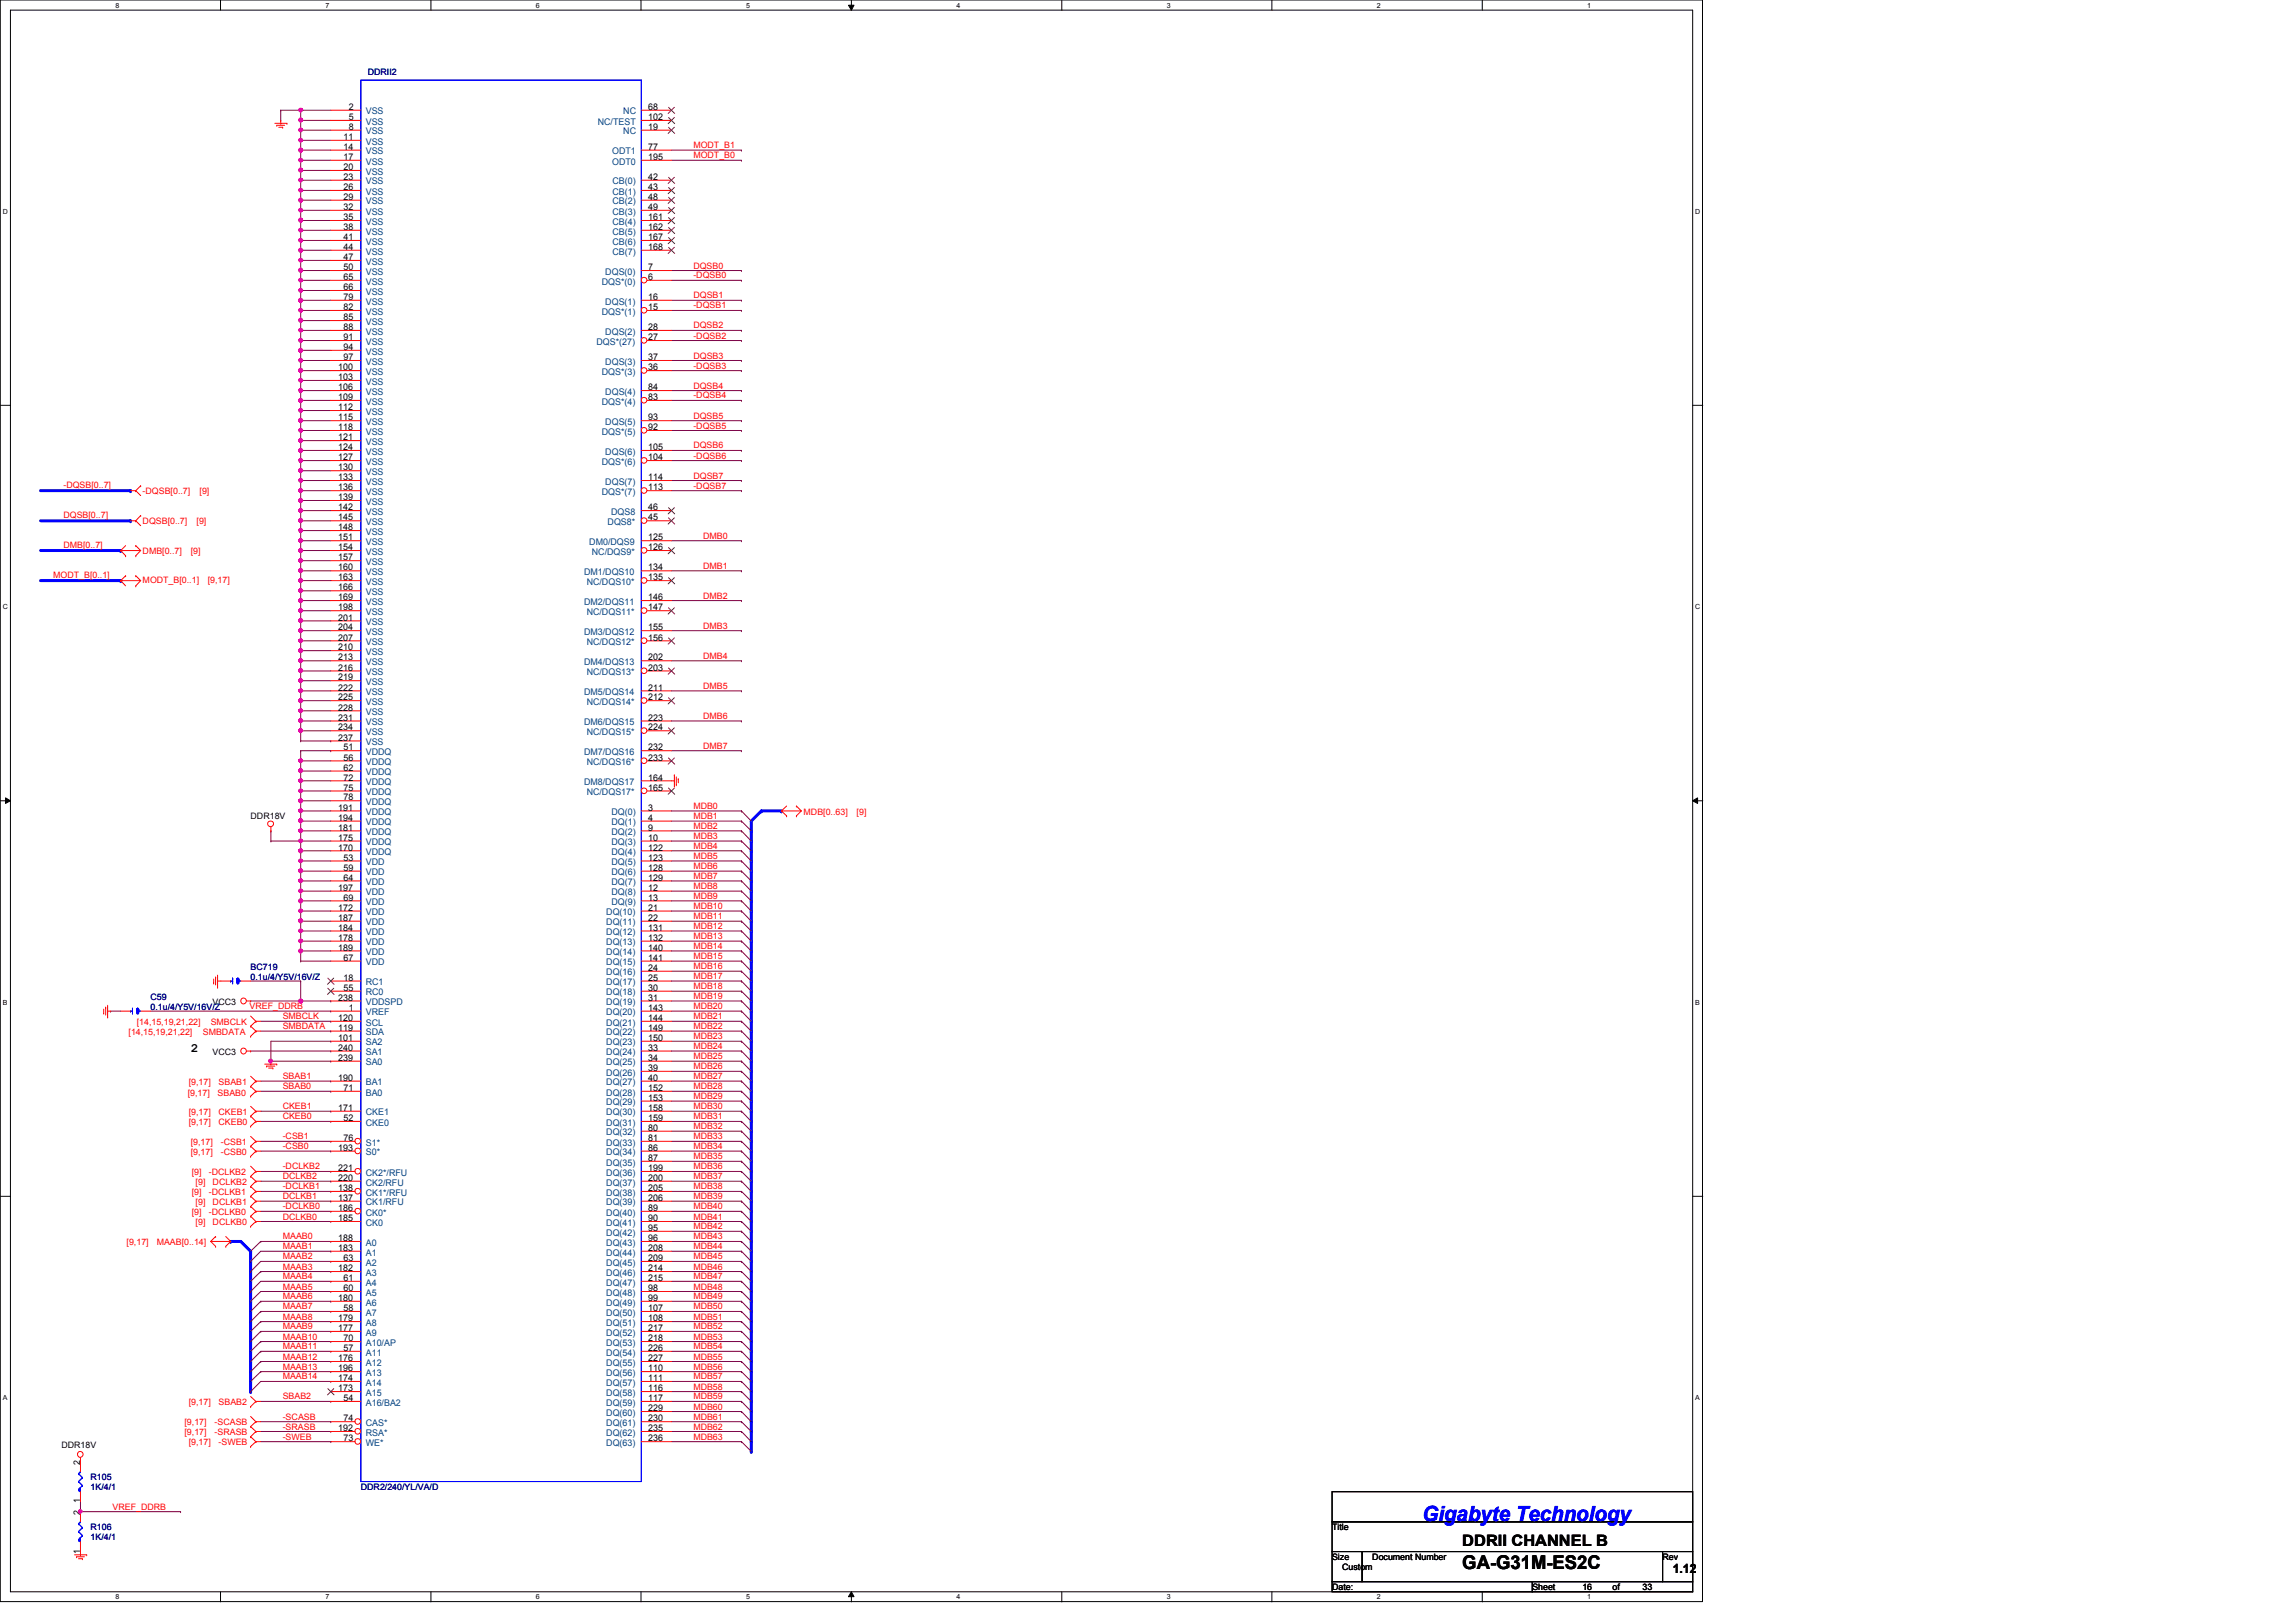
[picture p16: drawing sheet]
<svg xmlns="http://www.w3.org/2000/svg" width="297mm" height="210mm" viewBox="0 0 297 210" stroke-linecap="round" stroke-linejoin="round" font-family="sans-serif">
<defs><g id="words">
<text font-size="2.7" fill="#00f" x="184" y="196.8">Gigabyte Technology</text>
<text font-size="2.5" x="189.2" y="203">GA-G31M-ES2C</text>
<text font-size="2" x="189.2" y="200.1">DDRII CHANNEL B</text>
<g font-size="1.7">
<text x="24.7" y="136.2">2</text>
<text x="216.4" y="203.6">1.12</text>
</g>
<g font-size="1.2">
<text x="45.1" y="14.2">2</text>
<text x="45.1" y="15.5">5</text>
<text x="45.1" y="16.8">8</text>
<text x="83.9" y="14.2">68</text>
<text x="83.9" y="15.5">102</text>
<text x="83.9" y="16.8">19</text>
<text x="44.4" y="18.1">11</text>
<text x="44.4" y="19.4">14</text>
<text x="44.4" y="20.7">17</text>
<text x="44.4" y="22">20</text>
<text x="44.4" y="23.3">23</text>
<text x="83.9" y="19.4">77</text>
<text x="83.9" y="20.7">195</text>
<text x="83.9" y="23.3">42</text>
<text x="44.4" y="24.6">26</text>
<text x="44.4" y="25.9">29</text>
<text x="44.4" y="27.2">32</text>
<text x="44.4" y="28.5">35</text>
<text x="44.4" y="29.8">38</text>
<text x="83.9" y="24.6">43</text>
<text x="83.9" y="25.9">48</text>
<text x="83.9" y="27.2">49</text>
<text x="83.9" y="28.5">161</text>
<text x="83.9" y="29.8">162</text>
<text x="44.4" y="31.1">41</text>
<text x="44.4" y="32.3">44</text>
<text x="44.4" y="33.7">47</text>
<text x="44.4" y="35">50</text>
<text x="83.9" y="31.1">167</text>
<text x="83.9" y="32.3">168</text>
<text x="83.9" y="35">7</text>
<text x="44.4" y="36.2">65</text>
<text x="44.4" y="37.5">66</text>
<text x="44.4" y="38.8">79</text>
<text x="44.4" y="40.1">82</text>
<text x="44.4" y="41.4">85</text>
<text x="83.9" y="38.8">16</text>
<text x="83.9" y="36.2">6</text>
<text x="83.9" y="40.1">15</text>
<text x="43.8" y="47.9">100</text>
<text x="44.4" y="42.7">88</text>
<text x="44.4" y="44">91</text>
<text x="44.4" y="45.3">94</text>
<text x="44.4" y="46.6">97</text>
<text x="83.9" y="42.7">28</text>
<text x="83.9" y="46.6">37</text>
<text x="83.9" y="44">27</text>
<text x="83.9" y="47.9">36</text>
<text x="43.8" y="49.2">103</text>
<text x="43.8" y="50.5">106</text>
<text x="43.8" y="51.8">109</text>
<text x="43.8" y="53.1">112</text>
<text x="83.9" y="50.5">84</text>
<text x="83.9" y="51.8">83</text>
<text x="43.8" y="54.4">115</text>
<text x="43.8" y="55.7">118</text>
<text x="43.8" y="58.2">124</text>
<text x="43.8" y="57">121</text>
<text x="43.8" y="59.6">127</text>
<text x="83.9" y="54.4">93</text>
<text x="83.9" y="58.2">105</text>
<text x="83.9" y="55.7">92</text>
<text x="83.9" y="59.6">104</text>
<text x="43.8" y="60.9">130</text>
<text x="43.8" y="62.1">133</text>
<text x="43.8" y="63.5">136</text>
<text x="43.8" y="64.7">139</text>
<text x="83.9" y="62.1">114</text>
<text x="83.9" y="63.5">113</text>
<text x="43.8" y="66">142</text>
<text x="43.8" y="67.4">145</text>
<text x="43.8" y="68.6">148</text>
<text x="43.8" y="69.9">151</text>
<text x="43.8" y="71.2">154</text>
<text x="83.9" y="69.9">125</text>
<text x="83.9" y="66">46</text>
<text x="83.9" y="67.4">45</text>
<text x="83.9" y="71.2">126</text>
<text x="43.8" y="72.5">157</text>
<text x="43.8" y="73.8">160</text>
<text x="43.8" y="75.1">163</text>
<text x="43.8" y="76.4">166</text>
<text x="43.8" y="77.7">169</text>
<text x="83.9" y="73.8">134</text>
<text x="83.9" y="77.7">146</text>
<text x="83.9" y="75.1">135</text>
<text x="43.8" y="79">198</text>
<text x="43.8" y="80.3">201</text>
<text x="43.8" y="82.9">207</text>
<text x="43.8" y="81.6">204</text>
<text x="83.9" y="81.6">155</text>
<text x="83.9" y="79">147</text>
<text x="83.9" y="82.9">156</text>
<text x="43.8" y="84.2">210</text>
<text x="43.8" y="85.5">213</text>
<text x="43.8" y="86.8">216</text>
<text x="43.8" y="88.1">219</text>
<text x="43.8" y="89.4">222</text>
<text x="83.9" y="85.5">202</text>
<text x="83.9" y="89.4">211</text>
<text x="83.9" y="86.8">203</text>
<text x="43.8" y="90.6">225</text>
<text x="43.8" y="91.9">228</text>
<text x="43.8" y="93.3">231</text>
<text x="43.8" y="95.8">237</text>
<text x="43.8" y="94.5">234</text>
<text x="83.9" y="93.3">223</text>
<text x="83.9" y="90.6">212</text>
<text x="83.9" y="94.5">224</text>
<text x="44.4" y="97.1">51</text>
<text x="44.4" y="98.4">56</text>
<text x="44.4" y="99.7">62</text>
<text x="44.4" y="101">72</text>
<text x="83.9" y="97.1">232</text>
<text x="83.9" y="101">164</text>
<text x="83.9" y="98.4">233</text>
<text x="43.8" y="104.9">191</text>
<text x="43.8" y="106.2">194</text>
<text x="43.8" y="107.5">181</text>
<text x="44.4" y="102.3">75</text>
<text x="44.4" y="103.6">78</text>
<text x="83.9" y="102.3">165</text>
<text x="83.9" y="104.9">3</text>
<text x="83.9" y="106.2">4</text>
<text x="83.9" y="107.5">9</text>
<text x="43.8" y="108.8">175</text>
<text x="43.8" y="110.1">170</text>
<text x="44.4" y="112.7">59</text>
<text x="44.4" y="111.4">53</text>
<text x="44.4" y="114">64</text>
<text x="83.9" y="108.8">10</text>
<text x="83.9" y="110.1">122</text>
<text x="83.9" y="111.4">123</text>
<text x="83.9" y="112.7">128</text>
<text x="83.9" y="114">129</text>
<text x="43.8" y="115.3">197</text>
<text x="43.8" y="117.9">172</text>
<text x="43.8" y="119.2">187</text>
<text x="44.4" y="116.5">69</text>
<text x="83.9" y="115.3">12</text>
<text x="83.9" y="116.5">13</text>
<text x="83.9" y="117.9">21</text>
<text x="83.9" y="119.2">22</text>
<text x="43.8" y="120.4">184</text>
<text x="43.8" y="121.7">178</text>
<text x="43.8" y="123">189</text>
<text x="44.4" y="124.3">67</text>
<text x="83.9" y="120.4">131</text>
<text x="83.9" y="121.7">132</text>
<text x="83.9" y="123">140</text>
<text x="83.9" y="124.3">141</text>
<text x="83.9" y="125.6">24</text>
<text x="43.8" y="129.5">238</text>
<text x="44.4" y="126.9">18</text>
<text x="44.4" y="128.2">55</text>
<text x="45.1" y="130.8">1</text>
<text x="83.9" y="126.9">25</text>
<text x="83.9" y="128.2">30</text>
<text x="83.9" y="129.5">31</text>
<text x="83.9" y="130.8">143</text>
<text x="43.8" y="132.1">120</text>
<text x="43.8" y="136">240</text>
<text x="43.8" y="134.7">101</text>
<text x="43.8" y="133.4">119</text>
<text x="43.8" y="137.3">239</text>
<text x="83.9" y="132.1">144</text>
<text x="83.9" y="133.4">149</text>
<text x="83.9" y="134.7">150</text>
<text x="83.9" y="136">33</text>
<text x="83.9" y="137.3">34</text>
<text x="43.8" y="139.9">190</text>
<text x="43.8" y="143.8">171</text>
<text x="44.4" y="141.2">71</text>
<text x="83.9" y="138.6">39</text>
<text x="83.9" y="139.9">40</text>
<text x="83.9" y="141.2">152</text>
<text x="83.9" y="142.5">153</text>
<text x="83.9" y="143.8">158</text>
<text x="43.8" y="148.9">193</text>
<text x="44.4" y="145.1">52</text>
<text x="44.4" y="147.7">76</text>
<text x="83.9" y="145.1">159</text>
<text x="83.9" y="146.3">80</text>
<text x="83.9" y="147.7">81</text>
<text x="83.9" y="148.9">86</text>
<text x="43.8" y="151.6">221</text>
<text x="43.8" y="154.1">138</text>
<text x="43.8" y="155.4">137</text>
<text x="43.8" y="152.8">220</text>
<text x="83.9" y="150.2">87</text>
<text x="83.9" y="151.6">199</text>
<text x="83.9" y="152.8">200</text>
<text x="83.9" y="155.4">206</text>
<text x="83.9" y="154.1">205</text>
<text x="43.8" y="158">185</text>
<text x="43.8" y="156.7">186</text>
<text x="43.8" y="160.6">188</text>
<text x="43.8" y="161.9">183</text>
<text x="83.9" y="156.7">89</text>
<text x="83.9" y="158">90</text>
<text x="83.9" y="159.3">95</text>
<text x="83.9" y="160.6">96</text>
<text x="83.9" y="161.9">208</text>
<text x="43.8" y="164.5">182</text>
<text x="44.4" y="163.2">63</text>
<text x="44.4" y="165.8">61</text>
<text x="44.4" y="167.1">60</text>
<text x="83.9" y="163.2">209</text>
<text x="83.9" y="164.5">214</text>
<text x="83.9" y="165.8">215</text>
<text x="83.9" y="167.1">98</text>
<text x="43.8" y="168.4">180</text>
<text x="43.8" y="171">179</text>
<text x="43.8" y="172.3">177</text>
<text x="44.4" y="169.7">58</text>
<text x="44.4" y="173.6">70</text>
<text x="83.9" y="168.4">99</text>
<text x="83.9" y="169.7">107</text>
<text x="83.9" y="171">108</text>
<text x="83.9" y="172.3">217</text>
<text x="83.9" y="173.6">218</text>
<text x="43.8" y="176.1">176</text>
<text x="43.8" y="177.5">196</text>
<text x="43.8" y="178.7">174</text>
<text x="44.4" y="174.8">57</text>
<text x="83.9" y="174.8">226</text>
<text x="83.9" y="176.1">227</text>
<text x="83.9" y="177.5">110</text>
<text x="83.9" y="178.7">111</text>
<text x="43.8" y="180">173</text>
<text x="43.8" y="185.2">192</text>
<text x="44.4" y="181.3">54</text>
<text x="44.4" y="183.9">74</text>
<text x="83.9" y="185.2">235</text>
<text x="83.9" y="181.3">117</text>
<text x="83.9" y="182.6">229</text>
<text x="83.9" y="183.9">230</text>
<text x="83.9" y="180">116</text>
<text x="10.4" y="189.6" transform="rotate(-90 10.4 189.6)">2</text>
<text x="44.4" y="186.5">73</text>
<text x="83.9" y="186.5">236</text>
<text x="10.4" y="196" transform="rotate(-90 10.4 196)">2</text>
<text x="10.4" y="194.6" transform="rotate(-90 10.4 194.6)">1</text>
<text x="10.4" y="201" transform="rotate(-90 10.4 201)">1</text>
</g>
<g font-size="1.2" fill="#004080">
<text x="47.3" y="14.8">VSS</text>
<text x="47.3" y="16.1">VSS</text>
<text x="47.3" y="17.4">VSS</text>
<text x="77.3" y="16.1">NC/TEST</text>
<text x="80.6" y="14.8">NC</text>
<text x="80.6" y="17.4">NC</text>
<text x="47.3" y="18.7">VSS</text>
<text x="47.3" y="20">VSS</text>
<text x="47.3" y="21.3">VSS</text>
<text x="47.3" y="22.6">VSS</text>
<text x="47.3" y="23.9">VSS</text>
<text x="79.2" y="20">ODT1</text>
<text x="79.2" y="21.3">ODT0</text>
<text x="79.2" y="23.9">CB(0)</text>
<text x="47.3" y="25.2">VSS</text>
<text x="47.3" y="26.5">VSS</text>
<text x="47.3" y="27.8">VSS</text>
<text x="47.3" y="29.1">VSS</text>
<text x="79.2" y="25.2">CB(1)</text>
<text x="79.2" y="26.5">CB(2)</text>
<text x="79.2" y="27.8">CB(3)</text>
<text x="79.2" y="29.1">CB(4)</text>
<text x="47.3" y="30.4">VSS</text>
<text x="47.3" y="31.7">VSS</text>
<text x="47.3" y="32.9">VSS</text>
<text x="47.3" y="34.2">VSS</text>
<text x="47.3" y="35.6">VSS</text>
<text x="78.3" y="35.6">DQS(0)</text>
<text x="79.2" y="30.4">CB(5)</text>
<text x="79.2" y="31.7">CB(6)</text>
<text x="79.2" y="32.9">CB(7)</text>
<text x="47.3" y="36.8">VSS</text>
<text x="47.3" y="38.1">VSS</text>
<text x="47.3" y="39.4">VSS</text>
<text x="47.3" y="40.7">VSS</text>
<text x="77.8" y="36.8">DQS*(0)</text>
<text x="77.8" y="40.7">DQS*(1)</text>
<text x="78.3" y="39.4">DQS(1)</text>
<text x="47.3" y="42">VSS</text>
<text x="47.3" y="43.3">VSS</text>
<text x="47.3" y="44.6">VSS</text>
<text x="47.3" y="45.9">VSS</text>
<text x="47.3" y="47.2">VSS</text>
<text x="77.2" y="44.6">DQS*(27)</text>
<text x="78.3" y="43.3">DQS(2)</text>
<text x="78.3" y="47.2">DQS(3)</text>
<text x="47.3" y="48.5">VSS</text>
<text x="47.3" y="49.8">VSS</text>
<text x="47.3" y="51.1">VSS</text>
<text x="47.3" y="52.4">VSS</text>
<text x="47.3" y="53.7">VSS</text>
<text x="77.8" y="48.5">DQS*(3)</text>
<text x="77.8" y="52.4">DQS*(4)</text>
<text x="78.3" y="51.1">DQS(4)</text>
<text x="47.3" y="55">VSS</text>
<text x="47.3" y="56.3">VSS</text>
<text x="47.3" y="58.8">VSS</text>
<text x="47.3" y="57.6">VSS</text>
<text x="77.8" y="56.3">DQS*(5)</text>
<text x="78.3" y="55">DQS(5)</text>
<text x="78.3" y="58.8">DQS(6)</text>
<text x="47.3" y="60.2">VSS</text>
<text x="47.3" y="61.5">VSS</text>
<text x="47.3" y="62.7">VSS</text>
<text x="47.3" y="64">VSS</text>
<text x="47.3" y="65.3">VSS</text>
<text x="77.8" y="60.2">DQS*(6)</text>
<text x="77.8" y="64">DQS*(7)</text>
<text x="78.3" y="62.7">DQS(7)</text>
<text x="47.3" y="66.6">VSS</text>
<text x="47.3" y="67.9">VSS</text>
<text x="47.3" y="69.2">VSS</text>
<text x="47.3" y="70.5">VSS</text>
<text x="47.3" y="71.8">VSS</text>
<text x="76.2" y="70.5">DM0/DQS9</text>
<text x="76.6" y="71.8">NC/DQS9*</text>
<text x="78.6" y="67.9">DQS8*</text>
<text x="79.1" y="66.6">DQS8</text>
<text x="47.3" y="73.1">VSS</text>
<text x="47.3" y="74.4">VSS</text>
<text x="47.3" y="75.7">VSS</text>
<text x="47.3" y="77">VSS</text>
<text x="75.6" y="74.4">DM1/DQS10</text>
<text x="75.9" y="75.7">NC/DQS10*</text>
<text x="47.3" y="78.3">VSS</text>
<text x="47.3" y="79.6">VSS</text>
<text x="47.3" y="80.9">VSS</text>
<text x="47.3" y="83.5">VSS</text>
<text x="47.3" y="82.2">VSS</text>
<text x="75.6" y="78.3">DM2/DQS11</text>
<text x="75.6" y="82.2">DM3/DQS12</text>
<text x="75.9" y="79.6">NC/DQS11*</text>
<text x="75.9" y="83.5">NC/DQS12*</text>
<text x="47.3" y="84.8">VSS</text>
<text x="47.3" y="86.1">VSS</text>
<text x="47.3" y="87.4">VSS</text>
<text x="47.3" y="88.6">VSS</text>
<text x="47.3" y="90">VSS</text>
<text x="75.6" y="86.1">DM4/DQS13</text>
<text x="75.6" y="90">DM5/DQS14</text>
<text x="75.9" y="87.4">NC/DQS13*</text>
<text x="47.3" y="91.2">VSS</text>
<text x="47.3" y="92.5">VSS</text>
<text x="47.3" y="93.9">VSS</text>
<text x="47.3" y="95.1">VSS</text>
<text x="75.6" y="93.9">DM6/DQS15</text>
<text x="75.9" y="91.2">NC/DQS14*</text>
<text x="75.9" y="95.1">NC/DQS15*</text>
<text x="47.3" y="96.4">VSS</text>
<text x="47.3" y="97.7">VDDQ</text>
<text x="47.3" y="99">VDDQ</text>
<text x="47.3" y="100.3">VDDQ</text>
<text x="47.3" y="101.6">VDDQ</text>
<text x="75.6" y="97.7">DM7/DQS16</text>
<text x="75.6" y="101.6">DM8/DQS17</text>
<text x="75.9" y="99">NC/DQS16*</text>
<text x="47.3" y="102.9">VDDQ</text>
<text x="47.3" y="104.2">VDDQ</text>
<text x="47.3" y="105.5">VDDQ</text>
<text x="47.3" y="106.8">VDDQ</text>
<text x="75.9" y="102.9">NC/DQS17*</text>
<text x="79.1" y="105.5">DQ(0)</text>
<text x="79.1" y="106.8">DQ(1)</text>
<text x="47.3" y="108.1">VDDQ</text>
<text x="47.3" y="109.4">VDDQ</text>
<text x="47.3" y="110.7">VDDQ</text>
<text x="47.3" y="113.3">VDD</text>
<text x="47.3" y="112">VDD</text>
<text x="79.1" y="108.1">DQ(2)</text>
<text x="79.1" y="109.4">DQ(3)</text>
<text x="79.1" y="110.7">DQ(4)</text>
<text x="79.1" y="112">DQ(5)</text>
<text x="79.1" y="113.3">DQ(6)</text>
<text x="47.3" y="115.9">VDD</text>
<text x="47.3" y="114.6">VDD</text>
<text x="47.3" y="117.1">VDD</text>
<text x="47.3" y="118.4">VDD</text>
<text x="47.3" y="119.8">VDD</text>
<text x="78.4" y="118.4">DQ(10)</text>
<text x="78.4" y="119.8">DQ(11)</text>
<text x="79.1" y="114.6">DQ(7)</text>
<text x="79.1" y="115.9">DQ(8)</text>
<text x="79.1" y="117.1">DQ(9)</text>
<text x="47.3" y="121">VDD</text>
<text x="47.3" y="122.3">VDD</text>
<text x="47.3" y="123.6">VDD</text>
<text x="47.3" y="124.9">VDD</text>
<text x="78.4" y="121">DQ(12)</text>
<text x="78.4" y="122.3">DQ(13)</text>
<text x="78.4" y="123.6">DQ(14)</text>
<text x="78.4" y="124.9">DQ(15)</text>
<text x="47.3" y="127.5">RC1</text>
<text x="47.3" y="128.8">RC0</text>
<text x="47.3" y="130.1">VDDSPD</text>
<text x="47.3" y="131.4">VREF</text>
<text x="78.4" y="126.2">DQ(16)</text>
<text x="78.4" y="127.5">DQ(17)</text>
<text x="78.4" y="128.8">DQ(18)</text>
<text x="78.4" y="130.1">DQ(19)</text>
<text x="78.4" y="131.4">DQ(20)</text>
<text x="47.3" y="132.7">SCL</text>
<text x="47.3" y="136.6">SA1</text>
<text x="47.3" y="135.3">SA2</text>
<text x="47.3" y="134">SDA</text>
<text x="47.3" y="137.9">SA0</text>
<text x="78.4" y="132.7">DQ(21)</text>
<text x="78.4" y="134">DQ(22)</text>
<text x="78.4" y="135.3">DQ(23)</text>
<text x="78.4" y="136.6">DQ(24)</text>
<text x="78.4" y="137.9">DQ(25)</text>
<text x="47.3" y="140.5">BA1</text>
<text x="47.3" y="141.8">BA0</text>
<text x="78.4" y="139.2">DQ(26)</text>
<text x="78.4" y="140.5">DQ(27)</text>
<text x="78.4" y="141.8">DQ(28)</text>
<text x="78.4" y="143">DQ(29)</text>
<text x="47.3" y="144.4">CKE1</text>
<text x="47.3" y="145.7">CKE0</text>
<text x="47.3" y="148.3">S1*</text>
<text x="47.3" y="149.5">S0*</text>
<text x="78.4" y="144.4">DQ(30)</text>
<text x="78.4" y="145.7">DQ(31)</text>
<text x="78.4" y="146.9">DQ(32)</text>
<text x="78.4" y="148.3">DQ(33)</text>
<text x="78.4" y="149.5">DQ(34)</text>
<text x="47.3" y="152.1">CK2*/RFU</text>
<text x="47.3" y="154.7">CK1*/RFU</text>
<text x="47.3" y="156">CK1/RFU</text>
<text x="47.3" y="153.4">CK2/RFU</text>
<text x="78.4" y="150.8">DQ(35)</text>
<text x="78.4" y="152.1">DQ(36)</text>
<text x="78.4" y="153.4">DQ(37)</text>
<text x="78.4" y="156">DQ(39)</text>
<text x="78.4" y="154.7">DQ(38)</text>
<text x="47.3" y="158.6">CK0</text>
<text x="47.3" y="157.3">CK0*</text>
<text x="47.3" y="161.2">A0</text>
<text x="78.4" y="157.3">DQ(40)</text>
<text x="78.4" y="158.6">DQ(41)</text>
<text x="78.4" y="159.9">DQ(42)</text>
<text x="78.4" y="161.2">DQ(43)</text>
<text x="47.3" y="162.5">A1</text>
<text x="47.3" y="163.8">A2</text>
<text x="47.3" y="165.1">A3</text>
<text x="47.3" y="166.4">A4</text>
<text x="47.3" y="167.7">A5</text>
<text x="78.4" y="162.5">DQ(44)</text>
<text x="78.4" y="163.8">DQ(45)</text>
<text x="78.4" y="165.1">DQ(46)</text>
<text x="78.4" y="166.4">DQ(47)</text>
<text x="78.4" y="167.7">DQ(48)</text>
<text x="47.3" y="169">A6</text>
<text x="47.3" y="170.3">A7</text>
<text x="47.3" y="171.6">A8</text>
<text x="47.3" y="172.8">A9</text>
<text x="78.4" y="169">DQ(49)</text>
<text x="78.4" y="170.3">DQ(50)</text>
<text x="78.4" y="171.6">DQ(51)</text>
<text x="78.4" y="172.8">DQ(52)</text>
<text x="47.3" y="174.2">A10/AP</text>
<text x="47.3" y="175.4">A11</text>
<text x="47.3" y="176.7">A12</text>
<text x="47.3" y="178.1">A13</text>
<text x="47.3" y="179.3">A14</text>
<text x="78.4" y="174.2">DQ(53)</text>
<text x="78.4" y="175.4">DQ(54)</text>
<text x="78.4" y="176.7">DQ(55)</text>
<text x="78.4" y="178.1">DQ(56)</text>
<text x="78.4" y="179.3">DQ(57)</text>
<text x="47.3" y="180.6">A15</text>
<text x="47.3" y="181.9">A16/BA2</text>
<text x="47.3" y="184.5">CAS*</text>
<text x="47.3" y="185.8">RSA*</text>
<text x="78.4" y="185.8">DQ(62)</text>
<text x="78.4" y="181.9">DQ(59)</text>
<text x="78.4" y="183.2">DQ(60)</text>
<text x="78.4" y="184.5">DQ(61)</text>
<text x="78.4" y="180.6">DQ(58)</text>
<text x="47.3" y="187.1">WE*</text>
<text x="78.4" y="187.1">DQ(63)</text>
</g>
<g font-size="1.1" fill="#000080">
<text x="47.6" y="9.7">DDRII2</text>
<text x="32.4" y="125.5">BC719</text>
<text x="19.5" y="129.4">C59</text>
<text x="19.5" y="130.6">0.1u/4/Y5V/16V/Z</text>
<text x="32.4" y="126.8">0.1u/4/Y5V/16V/Z</text>
<text x="11.7" y="191.6">R105</text>
<text x="11.7" y="192.8">1K/4/1</text>
<text x="46.7" y="192.8">DDR2/240/YL/VA/D</text>
<text x="11.7" y="198">R106</text>
<text x="11.7" y="199.3">1K/4/1</text>
</g>
<g font-size="1.1" fill="#f00">
<text x="89.7" y="20.5">MODT_B0</text>
<text x="89.7" y="19.2">MODT_B1</text>
<text x="89.7" y="34.8">DQSB0</text>
<text x="89.7" y="38.6">DQSB1</text>
<text x="89.7" y="39.9">-DQSB1</text>
<text x="89.7" y="36">-DQSB0</text>
<text x="89.7" y="46.4">DQSB3</text>
<text x="89.7" y="42.5">DQSB2</text>
<text x="89.7" y="47.7">-DQSB3</text>
<text x="89.7" y="43.8">-DQSB2</text>
<text x="89.7" y="50.3">DQSB4</text>
<text x="89.7" y="51.6">-DQSB4</text>
<text x="89.7" y="58">DQSB6</text>
<text x="89.7" y="54.2">DQSB5</text>
<text x="89.7" y="59.4">-DQSB6</text>
<text x="89.7" y="55.5">-DQSB5</text>
<text x="8.2" y="63.1">-DQSB[0..7]</text>
<text x="18.5" y="64">-DQSB[0..7]</text>
<text x="25.8" y="64">[9]</text>
<text x="89.7" y="61.9">DQSB7</text>
<text x="89.7" y="63.2">-DQSB7</text>
<text x="8.2" y="67">DQSB[0..7]</text>
<text x="8.2" y="70.9">DMB[0..7]</text>
<text x="18.5" y="67.8">DQSB[0..7]</text>
<text x="18.5" y="71.7">DMB[0..7]</text>
<text x="24.7" y="71.7">[9]</text>
<text x="25.4" y="67.8">[9]</text>
<text x="91" y="69.7">DMB0</text>
<text x="6.9" y="74.8">MODT_B[0..1]</text>
<text x="18.5" y="75.5">MODT_B[0..1]</text>
<text x="26.9" y="75.5">[9,17]</text>
<text x="91" y="73.6">DMB1</text>
<text x="91" y="77.5">DMB2</text>
<text x="91" y="81.4">DMB3</text>
<text x="91" y="85.3">DMB4</text>
<text x="91" y="89.2">DMB5</text>
<text x="91" y="93">DMB6</text>
<text x="91" y="96.9">DMB7</text>
<text x="89.7" y="104.7">MDB0</text>
<text x="89.7" y="106">MDB1</text>
<text x="89.7" y="107.3">MDB2</text>
<text x="104" y="105.4">MDB[0..63]</text>
<text x="110.8" y="105.4">[9]</text>
<text x="89.7" y="108.6">MDB3</text>
<text x="89.7" y="113.7">MDB7</text>
<text x="89.7" y="109.9">MDB4</text>
<text x="89.7" y="111.2">MDB5</text>
<text x="89.7" y="112.5">MDB6</text>
<text x="89.7" y="119">MDB11</text>
<text x="89.7" y="117.6">MDB10</text>
<text x="89.7" y="116.3">MDB9</text>
<text x="89.7" y="115.1">MDB8</text>
<text x="89.7" y="122.8">MDB14</text>
<text x="89.7" y="124.1">MDB15</text>
<text x="89.7" y="121.5">MDB13</text>
<text x="89.7" y="120.2">MDB12</text>
<text x="89.7" y="125.4">MDB16</text>
<text x="32.3" y="130.6">VREF_DDRB</text>
<text x="36.6" y="131.9">SMBCLK</text>
<text x="89.7" y="128">MDB18</text>
<text x="89.7" y="131.9">MDB21</text>
<text x="89.7" y="126.7">MDB17</text>
<text x="89.7" y="130.6">MDB20</text>
<text x="89.7" y="129.3">MDB19</text>
<text x="16.6" y="133.9">[14,15,19,21,22]</text>
<text x="17.7" y="132.6">[14,15,19,21,22]</text>
<text x="26.2" y="133.9">SMBDATA</text>
<text x="27.3" y="132.6">SMBCLK</text>
<text x="36.6" y="133.2">SMBDATA</text>
<text x="89.7" y="135.8">MDB24</text>
<text x="89.7" y="137.1">MDB25</text>
<text x="89.7" y="134.5">MDB23</text>
<text x="89.7" y="133.2">MDB22</text>
<text x="24.3" y="141.8">[9,17]</text>
<text x="24.4" y="140.4">[9,17]</text>
<text x="28.1" y="141.8">SBAB0</text>
<text x="28.3" y="140.4">SBAB1</text>
<text x="36.6" y="139.7">SBAB1</text>
<text x="36.6" y="143.6">CKEB1</text>
<text x="36.6" y="141">SBAB0</text>
<text x="89.7" y="142.2">MDB29</text>
<text x="89.7" y="141">MDB28</text>
<text x="89.7" y="139.7">MDB27</text>
<text x="89.7" y="143.6">MDB30</text>
<text x="89.7" y="138.4">MDB26</text>
<text x="24.4" y="144.3">[9,17]</text>
<text x="24.4" y="145.5">[9,17]</text>
<text x="24.7" y="148.2">[9,17]</text>
<text x="24.7" y="149.4">[9,17]</text>
<text x="28.3" y="144.3">CKEB1</text>
<text x="28.3" y="145.5">CKEB0</text>
<text x="28.6" y="148.2">-CSB1</text>
<text x="28.6" y="149.4">-CSB0</text>
<text x="36.6" y="144.9">CKEB0</text>
<text x="36.6" y="148.7">-CSB0</text>
<text x="36.6" y="147.4">-CSB1</text>
<text x="89.7" y="144.9">MDB31</text>
<text x="89.7" y="147.4">MDB33</text>
<text x="89.7" y="146.1">MDB32</text>
<text x="89.7" y="148.7">MDB34</text>
<text x="24.8" y="154.6">[9]</text>
<text x="24.8" y="152">[9]</text>
<text x="25.3" y="153.3">[9]</text>
<text x="25.3" y="155.9">[9]</text>
<text x="27" y="154.6">-DCLKB1</text>
<text x="27" y="152">-DCLKB2</text>
<text x="27.5" y="153.3">DCLKB2</text>
<text x="27.5" y="155.9">DCLKB1</text>
<text x="36.6" y="153.9">-DCLKB1</text>
<text x="36.6" y="152.6">DCLKB2</text>
<text x="36.6" y="151.3">-DCLKB2</text>
<text x="36.6" y="155.2">DCLKB1</text>
<text x="89.7" y="153.9">MDB38</text>
<text x="89.7" y="155.2">MDB39</text>
<text x="89.7" y="150">MDB35</text>
<text x="89.7" y="151.3">MDB36</text>
<text x="89.7" y="152.6">MDB37</text>
<text x="16.4" y="161.1">[9,17]</text>
<text x="20.3" y="161.1">MAAB[0..14]</text>
<text x="24.8" y="157.2">[9]</text>
<text x="25.3" y="158.5">[9]</text>
<text x="27" y="157.2">-DCLKB0</text>
<text x="27.5" y="158.5">DCLKB0</text>
<text x="36.6" y="160.4">MAAB0</text>
<text x="36.6" y="161.7">MAAB1</text>
<text x="36.6" y="156.5">-DCLKB0</text>
<text x="36.6" y="157.8">DCLKB0</text>
<text x="89.7" y="157.8">MDB41</text>
<text x="89.7" y="159.1">MDB42</text>
<text x="89.7" y="161.7">MDB44</text>
<text x="89.7" y="160.4">MDB43</text>
<text x="89.7" y="156.5">MDB40</text>
<text x="36.6" y="163">MAAB2</text>
<text x="36.6" y="165.6">MAAB4</text>
<text x="36.6" y="166.9">MAAB5</text>
<text x="36.6" y="164.3">MAAB3</text>
<text x="89.7" y="164.3">MDB46</text>
<text x="89.7" y="165.6">MDB47</text>
<text x="89.7" y="166.9">MDB48</text>
<text x="89.7" y="163">MDB45</text>
<text x="36.6" y="168.1">MAAB6</text>
<text x="36.6" y="172">MAAB9</text>
<text x="36.6" y="170.8">MAAB8</text>
<text x="36.6" y="173.4">MAAB10</text>
<text x="36.6" y="169.5">MAAB7</text>
<text x="89.7" y="170.8">MDB51</text>
<text x="89.7" y="169.5">MDB50</text>
<text x="89.7" y="172">MDB52</text>
<text x="89.7" y="168.1">MDB49</text>
<text x="89.7" y="173.4">MDB53</text>
<text x="36.6" y="175.9">MAAB12</text>
<text x="36.6" y="174.6">MAAB11</text>
<text x="36.6" y="177.2">MAAB13</text>
<text x="36.6" y="178.5">MAAB14</text>
<text x="89.7" y="174.6">MDB54</text>
<text x="89.7" y="175.9">MDB55</text>
<text x="89.7" y="178.5">MDB57</text>
<text x="89.7" y="179.8">MDB58</text>
<text x="89.7" y="177.2">MDB56</text>
<text x="23.9" y="184.4">[9,17]</text>
<text x="23.9" y="185.7">[9,17]</text>
<text x="24.4" y="181.8">[9,17]</text>
<text x="27.8" y="184.4">-SCASB</text>
<text x="27.8" y="185.7">-SRASB</text>
<text x="28.3" y="181.8">SBAB2</text>
<text x="36.6" y="183.7">-SCASB</text>
<text x="36.6" y="185">-SRASB</text>
<text x="36.6" y="181.1">SBAB2</text>
<text x="89.7" y="181.1">MDB59</text>
<text x="89.7" y="182.4">MDB60</text>
<text x="89.7" y="185">MDB62</text>
<text x="89.7" y="183.7">MDB61</text>
<text x="24.4" y="187">[9,17]</text>
<text x="28.3" y="187">-SWEB</text>
<text x="36.6" y="186.3">-SWEB</text>
<text x="89.7" y="186.3">MDB63</text>
<text x="14.6" y="195.4">VREF_DDRB</text>
</g>
<g font-size="1.1">
<text x="32.4" y="106">DDR18V</text>
<text x="27.5" y="130">VCC3</text>
<text x="27.5" y="136.5">VCC3</text>
<text x="8" y="187.4">DDR18V</text>
<text x="172.3" y="198">Title</text>
<text x="172.3" y="201.9">Size</text>
<text x="173.6" y="203.2">Custom</text>
<text x="177.5" y="201.9">Document Number</text>
<text x="215.1" y="201.9">Rev</text>
<text x="172.3" y="205.8">Date:</text>
<text x="198.2" y="205.8">Sheet</text>
<text x="204.7" y="205.8">16</text>
<text x="208.6" y="205.8">of</text>
<text x="212.5" y="205.8">33</text>
</g>
<g font-size=".9">
<text x="14.9" y="1">8</text>
<text x="42.1" y="1">7</text>
<text x="69.3" y="1">6</text>
<text x="96.5" y="1">5</text>
<text x="123.7" y="1">4</text>
<text x="151" y="1">3</text>
<text x="178.1" y="1">2</text>
<text x="205.4" y="1">1</text>
<text x=".4" y="27.7">D</text>
<text x="219.3" y="27.7">D</text>
<text x=".4" y="78.8">C</text>
<text x="219.3" y="78.8">C</text>
<text x=".4" y="130">B</text>
<text x="219.3" y="130">B</text>
<text x=".4" y="181.2">A</text>
<text x="219.3" y="181.2">A</text>
<text x="14.9" y="207">8</text>
<text x="42.1" y="207">7</text>
<text x="69.3" y="207">6</text>
<text x="96.5" y="207">5</text>
<text x="123.7" y="207">4</text>
<text x="151" y="207">3</text>
<text x="178.1" y="207">2</text>
<text x="205.4" y="207">1</text>
</g>
</g></defs>
<path d="M0 0h220.3v207.3h-220.3zM1.4 1.3h217.6v204.7h-217.6z" fill="none" stroke="#000" stroke-width=".13"/>
<g fill="#fff">
<path d="M14.9 .2h.5v1h-.5z"/>
<path d="M14.9 206.2h.5v1h-.5z"/>
</g>
<path d="M28.5 0v1.3M28.5 206v1.3" fill="none" stroke="#000" stroke-width=".13"/>
<g fill="#fff">
<path d="M42.1 .2h.5v1h-.5z"/>
<path d="M42.1 206.2h.5v1h-.5z"/>
</g>
<path d="M55.7 0v1.3M55.7 206v1.3" fill="none" stroke="#000" stroke-width=".13"/>
<g fill="#fff">
<path d="M69.3 .2h.5v1h-.5z"/>
<path d="M69.3 206.2h.5v1h-.5z"/>
</g>
<path d="M82.9 0v1.3M82.9 206v1.3" fill="none" stroke="#000" stroke-width=".13"/>
<g fill="#fff">
<path d="M96.5 .2h.5v1h-.5z"/>
<path d="M96.5 206.2h.5v1h-.5z"/>
</g>
<path d="M109.8 .7h.7l-.4 .6zM110.1 0v1.3M110.1 206l.4 .6h-.7zM110.1 206v1.3" fill="none" stroke="#000" stroke-width=".13"/>
<path d="M109.8 .7h.7l-.4 .6zM110.1 206l.4 .6h-.7z" fill="#000"/>
<g fill="#fff">
<path d="M123.7 .2h.5v1h-.5z"/>
<path d="M123.7 206.2h.5v1h-.5z"/>
</g>
<path d="M137.4 0v1.3M137.4 206v1.3" fill="none" stroke="#000" stroke-width=".13"/>
<g fill="#fff">
<path d="M151 .2h.5v1h-.5z"/>
<path d="M151 206.2h.5v1h-.5z"/>
</g>
<path d="M164.5 0v1.3M164.5 206v1.3" fill="none" stroke="#000" stroke-width=".13"/>
<g fill="#fff">
<path d="M178.1 .2h.5v1h-.5z"/>
<path d="M178.1 206.2h.5v1h-.5z"/>
</g>
<path d="M191.8 0v1.3M191.8 206v1.3" fill="none" stroke="#000" stroke-width=".13"/>
<g fill="#fff">
<path d="M205.4 .2h.5v1h-.5z"/>
<path d="M205.4 206.2h.5v1h-.5z"/>
<path d="M.4 26.9h.6v1h-.6z"/>
<path d="M219.3 26.9h.7v1h-.7z"/>
<path d="M.4 78h.6v1h-.6z"/>
<path d="M219.3 78h.7v1h-.7z"/>
</g>
<path d="M0 52.5h1.4M219 52.5h1.3" fill="none" stroke="#000" stroke-width=".13"/>
<g fill="#fff">
<path d="M.4 129.2h.6v1h-.6z"/>
<path d="M219.3 129.2h.6v1h-.6z"/>
</g>
<path d="M0 103.6h1.4M.7 103.3l.7 .3-.7 .4zM219 103.6l.6-.3v.7zM219 103.6h1.3" fill="none" stroke="#000" stroke-width=".13"/>
<path d="M.7 103.3l.7 .3-.7 .4zM219 103.6l.6-.3v.7z" fill="#000"/>
<g fill="#fff">
<path d="M.4 180.4h.5v1h-.5z"/>
<path d="M219.3 180.4h.6v1h-.6z"/>
</g>
<path d="M0 154.8h1.4M219 154.8h1.3" fill="none" stroke="#000" stroke-width=".13"/>
<path d="M97.2 106.3v1.2" fill="none" stroke="#00f" stroke-width=".38"/>
<circle cx="97.2" cy="107.5" r=".19" fill="#00f"/>
<path d="M29.8 160.7h1.4" fill="none" stroke="#00f" stroke-width=".38"/>
<circle cx="29.8" cy="160.7" r=".19" fill="#00f"/>
<path d="M98.5 104.9l-1.3 1.4" fill="none" stroke="#00f" stroke-width=".38"/>
<circle cx="98.5" cy="104.9" r=".19" fill="#00f"/>
<path d="M31.2 160.7l1.2 1.2" fill="none" stroke="#00f" stroke-width=".38"/>
<circle cx="32.4" cy="161.9" r=".19" fill="#00f"/>
<path d="M98.5 104.9h2.6" fill="none" stroke="#00f" stroke-width=".38"/>
<circle cx="101.1" cy="104.9" r=".19" fill="#00f"/>
<g fill="none" stroke="#800040" stroke-width=".13">
<path d="M38.9 23.3h.1M38.9 23.3h3.9M86.9 38.9h9M95.9 38.9h.1M86.9 46.7h9M95.9 46.7h.1M86.9 73.9h9M86.9 70h9M86.9 62.2h9M95.9 73.9h.1M95.9 70h.1M95.9 62.2h.1"/>
<path d="M86.9 85.5h9M95.9 85.5h.1M33.7 139.9h9.1M33.7 132.2h9.1M33.7 133.4h9.1M42.8 139.9h.1M42.8 132.2h.1M42.8 133.4h.1M33.7 154.2h9.1M33.7 156.8h9.1M42.8 154.2h.1M42.8 156.8h.1"/>
<path d="M33.7 160.7h9.1M33.7 168.4h9.1M33.7 172.3h9.1M33.7 161.9h9.1M33.7 171h9.1M42.8 160.7h.1M42.8 168.4h.1M42.8 172.3h.1M42.8 161.9h.1M42.8 171h.1M33.7 184h9.1M42.8 184h.1"/>
</g>
<circle cx="38.9" cy="23.3" r=".25" fill="#f0f"/>
<circle cx="38.9" cy="23.3" r=".25" fill="none" stroke="#f0f" stroke-width=".13"/>
<g fill="none" stroke="#800040" stroke-width=".13">
<path d="M86.9 58.3h9M86.9 50.5h9M95.9 58.3h.1M95.9 50.5h.1M86.9 81.6h9M95.9 81.6h.1M32.4 129.5h6.5M38.9 129.5h.1M33.7 143.8h9.1M33.7 152.9h9.1M33.7 151.6h9.1M33.7 141.2h9.1"/>
<path d="M33.7 158.1h9.1M42.8 143.8h.1M42.8 152.9h.1M42.8 151.6h.1M42.8 141.2h.1M42.8 158.1h.1M33.7 163.2h9.1M33.7 176.2h9.1M33.7 173.6h9.1M33.7 165.8h9.1M33.7 167.1h9.1M33.7 164.5h9.1"/>
<path d="M42.8 163.2h.1M42.8 176.2h.1M42.8 173.6h.1M42.8 165.8h.1M42.8 167.1h.1M42.8 164.5h.1M33.7 185.2h9.1M33.7 186.6h9.1M42.8 185.2h.1M42.8 186.6h.1"/>
</g>
<circle cx="38.9" cy="129.5" r=".26" fill="#f0f"/>
<circle cx="38.9" cy="129.5" r=".26" fill="none" stroke="#f0f" stroke-width=".13"/>
<g fill="none" stroke="#800040" stroke-width=".13">
<path d="M38.9 38.9h.1M38.9 38.9h3.9M86.9 35h9M95.9 35h.1M38.9 53.1h.1M38.9 53.1h3.9M86.9 42.8h9M86.9 54.4h9M95.9 42.8h.1M95.9 54.4h.1M38.9 66.1h.1M38.9 71.2h.1"/>
<path d="M38.9 66.1h3.9M38.9 70v1.2M86.9 77.7h9M95.9 77.7h.1M38.9 88.1h.1M38.9 88.1h3.9M86.9 89.4h9M86.9 93.3h9M86.9 97.2h9M95.9 89.4h.1M95.9 93.3h.1M95.9 97.2h.1"/>
<path d="M32.4 136h10.4M42.8 136h.1M33.7 155.4h9.1M33.7 145.1h9.1M42.8 155.4h.1M42.8 145.1h.1M33.7 174.9h9.1M33.7 169.7h9.1M42.8 174.9h.1M42.8 169.7h.1"/>
</g>
<circle cx="38.9" cy="71.2" r=".26" fill="#f0f"/>
<circle cx="38.9" cy="71.2" r=".26" fill="none" stroke="#f0f" stroke-width=".13"/>
<path d="M38.9 40.2h.1M38.9 40.2h3.9M38.9 85.5h.1M38.9 84.2v1.3" fill="none" stroke="#800040" stroke-width=".13"/>
<circle cx="38.9" cy="85.5" r=".25" fill="#f0f"/>
<circle cx="38.9" cy="85.5" r=".25" fill="none" stroke="#f0f" stroke-width=".13"/>
<path d="M38.9 22.1h.1M38.9 22.1h3.9M38.9 20.7v1.4" fill="none" stroke="#800040" stroke-width=".13"/>
<circle cx="38.9" cy="22" r=".26" fill="#f0f"/>
<circle cx="38.9" cy="22" r=".26" fill="none" stroke="#f0f" stroke-width=".13"/>
<path d="M38.9 49.2h.1M38.9 41.5h.1M38.9 49.2h3.9M38.9 41.5h3.9M38.9 40.2v1.3M38.9 64.8h.1M38.9 64.8h3.9" fill="none" stroke="#800040" stroke-width=".13"/>
<circle cx="38.9" cy="41.4" r=".26" fill="#f0f"/>
<circle cx="38.9" cy="41.4" r=".26" fill="none" stroke="#f0f" stroke-width=".13"/>
<path d="M38.9 15.6h.1M38.9 15.6h3.9M38.9 29.8h.1M38.9 32.4h.1M38.9 31.1v1.3M38.9 29.8h3.9M38.9 86.8h.1M38.9 85.5v1.3" fill="none" stroke="#800040" stroke-width=".13"/>
<circle cx="38.9" cy="32.4" r=".26" fill="#f0f"/>
<circle cx="38.9" cy="32.4" r=".26" fill="none" stroke="#f0f" stroke-width=".13"/>
<path d="M38.9 75.1h.1M38.9 76.5h.1M38.9 75.1h3.9M38.9 75.1v1.4" fill="none" stroke="#800040" stroke-width=".13"/>
<circle cx="38.9" cy="76.4" r=".25" fill="#f0f"/>
<circle cx="38.9" cy="76.4" r=".25" fill="none" stroke="#f0f" stroke-width=".13"/>
<path d="M38.9 59.6v1.3M38.9 60.9h.1" fill="none" stroke="#800040" stroke-width=".13"/>
<circle cx="38.9" cy="60.9" r=".26" fill="#f0f"/>
<circle cx="38.9" cy="60.9" r=".26" fill="none" stroke="#f0f" stroke-width=".13"/>
<path d="M38.9 59.6h.1M38.9 58.3v1.3" fill="none" stroke="#800040" stroke-width=".13"/>
<circle cx="38.9" cy="59.6" r=".25" fill="#f0f"/>
<circle cx="38.9" cy="59.6" r=".25" fill="none" stroke="#f0f" stroke-width=".13"/>
<path d="M38.9 59.6h.1M38.9 59.6h3.9M38.9 93.3h.1M38.9 93.3h3.9M35 137.3h7.8M42.8 137.3h.1" fill="none" stroke="#800040" stroke-width=".13"/>
<circle cx="35" cy="137.3" r=".25" fill="#f0f"/>
<circle cx="35" cy="137.3" r=".25" fill="none" stroke="#f0f" stroke-width=".13"/>
<path d="M38.9 33.7h.1M38.9 32.4v1.3" fill="none" stroke="#800040" stroke-width=".13"/>
<circle cx="38.9" cy="33.7" r=".25" fill="#f0f"/>
<circle cx="38.9" cy="33.7" r=".25" fill="none" stroke="#f0f" stroke-width=".13"/>
<path d="M38.9 49.2h.1M38.9 48v1.2" fill="none" stroke="#800040" stroke-width=".13"/>
<circle cx="38.9" cy="49.2" r=".25" fill="#f0f"/>
<circle cx="38.9" cy="49.2" r=".25" fill="none" stroke="#f0f" stroke-width=".13"/>
<path d="M38.9 86.8h.1M38.9 86.8h3.9" fill="none" stroke="#800040" stroke-width=".13"/>
<circle cx="38.9" cy="86.8" r=".26" fill="#f0f"/>
<circle cx="38.9" cy="86.8" r=".26" fill="none" stroke="#f0f" stroke-width=".13"/>
<path d="M38.9 71.2h.1M38.9 71.2h3.9M38.9 80.3h.1M38.9 81.6h.1M38.9 80.3h3.9M38.9 81.6h3.9" fill="none" stroke="#800040" stroke-width=".13"/>
<circle cx="38.9" cy="81.6" r=".25" fill="#f0f"/>
<circle cx="38.9" cy="81.6" r=".25" fill="none" stroke="#f0f" stroke-width=".13"/>
<path d="M38.9 73.9h.1M38.9 72.6v1.3" fill="none" stroke="#800040" stroke-width=".13"/>
<circle cx="38.9" cy="73.8" r=".26" fill="#f0f"/>
<circle cx="38.9" cy="73.8" r=".26" fill="none" stroke="#f0f" stroke-width=".13"/>
<path d="M38.9 45.3h.1M38.9 44.1h.1M38.9 45.3h3.9M38.9 42.8v1.3" fill="none" stroke="#800040" stroke-width=".13"/>
<circle cx="38.9" cy="44" r=".25" fill="#f0f"/>
<circle cx="38.9" cy="44" r=".25" fill="none" stroke="#f0f" stroke-width=".13"/>
<path d="M38.9 15.6h.1M38.9 14.3v1.3M38.9 51.8h.1M38.9 51.8h3.9M38.9 62.2h.1M38.9 62.2h3.9" fill="none" stroke="#800040" stroke-width=".13"/>
<circle cx="38.9" cy="15.5" r=".26" fill="#f0f"/>
<circle cx="38.9" cy="15.5" r=".26" fill="none" stroke="#f0f" stroke-width=".13"/>
<path d="M38.9 31.1h.1M38.9 29.8v1.3" fill="none" stroke="#800040" stroke-width=".13"/>
<circle cx="38.9" cy="31.1" r=".25" fill="#f0f"/>
<circle cx="38.9" cy="31.1" r=".25" fill="none" stroke="#f0f" stroke-width=".13"/>
<path d="M36.3 15.6h.1M36.3 14.3v1.3M38.9 31.1h.1M38.9 37.6h.1M38.9 31.1h3.9M38.9 36.3v1.3" fill="none" stroke="#800040" stroke-width=".13"/>
<circle cx="38.9" cy="37.6" r=".25" fill="#f0f"/>
<circle cx="38.9" cy="37.6" r=".25" fill="none" stroke="#f0f" stroke-width=".13"/>
<path d="M38.9 32.4h.1M38.9 32.4h3.9M38.9 50.5h.1M38.9 49.2v1.3M35 137.3h.1M35 134.7v2.6" fill="none" stroke="#800040" stroke-width=".13"/>
<circle cx="38.9" cy="50.5" r=".25" fill="#f0f"/>
<circle cx="38.9" cy="50.5" r=".25" fill="none" stroke="#f0f" stroke-width=".13"/>
<path d="M38.9 23.3h.1M38.9 22.1v1.2M38.9 57h.1M38.9 55.7v1.3M38.9 67.4h.1M38.9 66.1v1.3M38.9 94.6h.1M38.9 94.6h3.9" fill="none" stroke="#800040" stroke-width=".13"/>
<circle cx="38.9" cy="57" r=".25" fill="#f0f"/>
<circle cx="38.9" cy="57" r=".25" fill="none" stroke="#f0f" stroke-width=".13"/>
<path d="M38.9 51.8h.1M38.9 50.5v1.3" fill="none" stroke="#800040" stroke-width=".13"/>
<circle cx="38.9" cy="51.8" r=".26" fill="#f0f"/>
<circle cx="38.9" cy="51.8" r=".26" fill="none" stroke="#f0f" stroke-width=".13"/>
<path d="M38.9 63.5h.1M38.9 62.2v1.3" fill="none" stroke="#800040" stroke-width=".13"/>
<circle cx="38.9" cy="63.5" r=".25" fill="#f0f"/>
<circle cx="38.9" cy="63.5" r=".25" fill="none" stroke="#f0f" stroke-width=".13"/>
<path d="M38.9 29.8h.1M38.9 28.5v1.3" fill="none" stroke="#800040" stroke-width=".13"/>
<circle cx="38.9" cy="29.8" r=".25" fill="#f0f"/>
<circle cx="38.9" cy="29.8" r=".25" fill="none" stroke="#f0f" stroke-width=".13"/>
<path d="M38.9 62.2h.1M38.9 60.9v1.3" fill="none" stroke="#800040" stroke-width=".13"/>
<circle cx="38.9" cy="62.2" r=".25" fill="#f0f"/>
<circle cx="38.9" cy="62.2" r=".25" fill="none" stroke="#f0f" stroke-width=".13"/>
<path d="M38.9 42.8h.1M38.9 41.5v1.3" fill="none" stroke="#800040" stroke-width=".13"/>
<circle cx="38.9" cy="42.7" r=".25" fill="#f0f"/>
<circle cx="38.9" cy="42.7" r=".25" fill="none" stroke="#f0f" stroke-width=".13"/>
<path d="M38.9 88.1h.1M38.9 86.8v1.3" fill="none" stroke="#800040" stroke-width=".13"/>
<circle cx="38.9" cy="88.1" r=".25" fill="#f0f"/>
<circle cx="38.9" cy="88.1" r=".25" fill="none" stroke="#f0f" stroke-width=".13"/>
<path d="M38.9 18.2h.1M38.9 18.2h3.9M38.9 27.2h.1M38.9 36.3h.1M38.9 27.2h3.9M38.9 36.3h3.9M38.9 35v1.3M38.9 90.7h.1M38.9 95.9h3.9M38.9 90.7h3.9M42.8 95.9h.1" fill="none" stroke="#800040" stroke-width=".13"/>
<circle cx="38.9" cy="36.2" r=".25" fill="#f0f"/>
<circle cx="38.9" cy="36.2" r=".25" fill="none" stroke="#f0f" stroke-width=".13"/>
<path d="M38.9 50.5h.1M38.9 50.5h3.9M38.9 77.7h.1M38.9 76.5v1.2" fill="none" stroke="#800040" stroke-width=".13"/>
<circle cx="38.9" cy="77.7" r=".26" fill="#f0f"/>
<circle cx="38.9" cy="77.7" r=".26" fill="none" stroke="#f0f" stroke-width=".13"/>
<path d="M38.9 70h.1M38.9 70h3.9M38.9 90.7h.1M38.9 89.4v1.3" fill="none" stroke="#800040" stroke-width=".13"/>
<circle cx="38.9" cy="90.7" r=".26" fill="#f0f"/>
<circle cx="38.9" cy="90.7" r=".26" fill="none" stroke="#f0f" stroke-width=".13"/>
<path d="M38.9 85.5h.1M38.9 89.4h.1M38.9 85.5h3.9M38.9 88.1v1.3" fill="none" stroke="#800040" stroke-width=".13"/>
<circle cx="38.9" cy="89.4" r=".25" fill="#f0f"/>
<circle cx="38.9" cy="89.4" r=".25" fill="none" stroke="#f0f" stroke-width=".13"/>
<path d="M38.9 35h.1M38.9 35h3.9M38.9 46.7h.1M38.9 45.3v1.4M38.9 68.7h.1M38.9 68.7h3.9" fill="none" stroke="#800040" stroke-width=".13"/>
<circle cx="38.9" cy="46.6" r=".25" fill="#f0f"/>
<circle cx="38.9" cy="46.6" r=".25" fill="none" stroke="#f0f" stroke-width=".13"/>
<path d="M38.9 58.3h.1M38.9 57v1.3" fill="none" stroke="#800040" stroke-width=".13"/>
<circle cx="38.9" cy="58.3" r=".26" fill="#f0f"/>
<circle cx="38.9" cy="58.3" r=".26" fill="none" stroke="#f0f" stroke-width=".13"/>
<path d="M38.9 20.7h.1M38.9 20.7h3.9M38.9 38.9v1.3M38.9 40.2h.1" fill="none" stroke="#800040" stroke-width=".13"/>
<circle cx="38.9" cy="40.1" r=".25" fill="#f0f"/>
<circle cx="38.9" cy="40.1" r=".25" fill="none" stroke="#f0f" stroke-width=".13"/>
<path d="M38.9 53.1h.1M38.9 51.8v1.3" fill="none" stroke="#800040" stroke-width=".13"/>
<circle cx="38.9" cy="53.1" r=".25" fill="#f0f"/>
<circle cx="38.9" cy="53.1" r=".25" fill="none" stroke="#f0f" stroke-width=".13"/>
<path d="M38.9 54.4h.1M38.9 54.4h3.9M38.9 82.9h.1M38.9 82.9h3.9" fill="none" stroke="#800040" stroke-width=".13"/>
<circle cx="38.9" cy="54.4" r=".26" fill="#f0f"/>
<circle cx="38.9" cy="54.4" r=".26" fill="none" stroke="#f0f" stroke-width=".13"/>
<path d="M38.9 28.5h.1M38.9 28.5h3.9M38.9 27.2v1.3" fill="none" stroke="#800040" stroke-width=".13"/>
<circle cx="38.9" cy="28.5" r=".26" fill="#f0f"/>
<circle cx="38.9" cy="28.5" r=".26" fill="none" stroke="#f0f" stroke-width=".13"/>
<path d="M38.9 16.8h.1M38.9 15.6v1.2" fill="none" stroke="#800040" stroke-width=".13"/>
<circle cx="38.9" cy="16.8" r=".25" fill="#f0f"/>
<circle cx="38.9" cy="16.8" r=".25" fill="none" stroke="#f0f" stroke-width=".13"/>
<path d="M38.9 19.4h.1M38.9 18.2v1.2M38.9 54.4h.1M38.9 53.1v1.3M38.9 92h.1M38.9 92h3.9" fill="none" stroke="#800040" stroke-width=".13"/>
<circle cx="38.9" cy="19.4" r=".26" fill="#f0f"/>
<circle cx="38.9" cy="19.4" r=".26" fill="none" stroke="#f0f" stroke-width=".13"/>
<path d="M38.9 77.7h.1M38.9 77.7h3.9M38.9 92h.1M38.9 90.7v1.3" fill="none" stroke="#800040" stroke-width=".13"/>
<circle cx="38.9" cy="92" r=".25" fill="#f0f"/>
<circle cx="38.9" cy="92" r=".25" fill="none" stroke="#f0f" stroke-width=".13"/>
<path d="M38.9 25.9h.1M38.9 24.6v1.3" fill="none" stroke="#800040" stroke-width=".13"/>
<circle cx="38.9" cy="25.9" r=".26" fill="#f0f"/>
<circle cx="38.9" cy="25.9" r=".26" fill="none" stroke="#f0f" stroke-width=".13"/>
<path d="M38.9 48h.1M38.9 58.3h.1M38.9 48h3.9M38.9 58.3h3.9M38.9 73.9h.1M38.9 72.6h.1M38.9 73.9h3.9M38.9 71.2v1.4" fill="none" stroke="#800040" stroke-width=".13"/>
<circle cx="38.9" cy="72.5" r=".25" fill="#f0f"/>
<circle cx="38.9" cy="72.5" r=".25" fill="none" stroke="#f0f" stroke-width=".13"/>
<path d="M38.9 84.2h.1M38.9 84.2h3.9" fill="none" stroke="#800040" stroke-width=".13"/>
<circle cx="38.9" cy="84.2" r=".26" fill="#f0f"/>
<circle cx="38.9" cy="84.2" r=".26" fill="none" stroke="#f0f" stroke-width=".13"/>
<path d="M38.9 55.7h.1M38.9 54.4v1.3" fill="none" stroke="#800040" stroke-width=".13"/>
<circle cx="38.9" cy="55.7" r=".25" fill="#f0f"/>
<circle cx="38.9" cy="55.7" r=".25" fill="none" stroke="#f0f" stroke-width=".13"/>
<path d="M38.9 24.6h.1M38.9 24.6h3.9M38.9 67.4h.1M38.9 67.4h3.9M38.9 95.9h.1M38.9 94.6v1.3" fill="none" stroke="#800040" stroke-width=".13"/>
<circle cx="38.9" cy="67.4" r=".26" fill="#f0f"/>
<circle cx="38.9" cy="67.4" r=".26" fill="none" stroke="#f0f" stroke-width=".13"/>
<path d="M38.9 35h.1M38.9 33.7v1.3M38.9 72.6h.1M38.9 72.6h3.9" fill="none" stroke="#800040" stroke-width=".13"/>
<circle cx="38.9" cy="35" r=".26" fill="#f0f"/>
<circle cx="38.9" cy="35" r=".26" fill="none" stroke="#f0f" stroke-width=".13"/>
<path d="M38.9 70h.1M38.9 68.7v1.3" fill="none" stroke="#800040" stroke-width=".13"/>
<circle cx="38.9" cy="69.9" r=".25" fill="#f0f"/>
<circle cx="38.9" cy="69.9" r=".25" fill="none" stroke="#f0f" stroke-width=".13"/>
<path d="M38.9 66.1h.1M38.9 64.8v1.3" fill="none" stroke="#800040" stroke-width=".13"/>
<circle cx="38.9" cy="66" r=".25" fill="#f0f"/>
<circle cx="38.9" cy="66" r=".25" fill="none" stroke="#f0f" stroke-width=".13"/>
<path d="M38.9 19.4h.1M38.9 19.4h3.9M38.9 25.9h.1M38.9 27.2h.1M38.9 25.9h3.9M38.9 25.9v1.3M38.9 79h.1M38.9 79h3.9" fill="none" stroke="#800040" stroke-width=".13"/>
<circle cx="38.9" cy="27.2" r=".25" fill="#f0f"/>
<circle cx="38.9" cy="27.2" r=".25" fill="none" stroke="#f0f" stroke-width=".13"/>
<path d="M36.3 14.3h.1M36.3 14.3h2.6M38.9 42.8h.1M38.9 42.8h3.9M38.9 63.5h.1M38.9 63.5h3.9M38.9 94.6h.1M38.9 93.3v1.3M35 134.7h7.8M42.8 134.7h.1" fill="none" stroke="#800040" stroke-width=".13"/>
<circle cx="38.9" cy="94.5" r=".25" fill="#f0f"/>
<circle cx="38.9" cy="94.5" r=".25" fill="none" stroke="#f0f" stroke-width=".13"/>
<path d="M38.9 16.8h.1M38.9 18.2h.1M38.9 16.8h3.9M38.9 16.8v1.4" fill="none" stroke="#800040" stroke-width=".13"/>
<circle cx="38.9" cy="18.1" r=".25" fill="#f0f"/>
<circle cx="38.9" cy="18.1" r=".25" fill="none" stroke="#f0f" stroke-width=".13"/>
<path d="M38.9 37.6h.1M38.9 37.6h3.9M38.9 44.1h.1M38.9 44.1h3.9M38.9 82.9h.1M38.9 81.6v1.3" fill="none" stroke="#800040" stroke-width=".13"/>
<circle cx="38.9" cy="82.9" r=".25" fill="#f0f"/>
<circle cx="38.9" cy="82.9" r=".25" fill="none" stroke="#f0f" stroke-width=".13"/>
<path d="M38.9 93.3h.1M38.9 92v1.3" fill="none" stroke="#800040" stroke-width=".13"/>
<circle cx="38.9" cy="93.3" r=".26" fill="#f0f"/>
<circle cx="38.9" cy="93.3" r=".26" fill="none" stroke="#f0f" stroke-width=".13"/>
<path d="M38.9 19.4v1.3M38.9 20.7h.1" fill="none" stroke="#800040" stroke-width=".13"/>
<circle cx="38.9" cy="20.7" r=".25" fill="#f0f"/>
<circle cx="38.9" cy="20.7" r=".25" fill="none" stroke="#f0f" stroke-width=".13"/>
<path d="M38.9 46.7h.1M38.9 46.7h3.9M38.9 68.7h.1M38.9 67.4v1.3M38.9 89.4h.1M38.9 89.4h3.9" fill="none" stroke="#800040" stroke-width=".13"/>
<circle cx="38.9" cy="68.6" r=".25" fill="#f0f"/>
<circle cx="38.9" cy="68.6" r=".25" fill="none" stroke="#f0f" stroke-width=".13"/>
<path d="M38.9 14.3h.1M38.9 14.3h3.9" fill="none" stroke="#800040" stroke-width=".13"/>
<circle cx="38.9" cy="14.2" r=".25" fill="#f0f"/>
<circle cx="38.9" cy="14.2" r=".25" fill="none" stroke="#f0f" stroke-width=".13"/>
<path d="M38.9 48h.1M38.9 46.7v1.3M38.9 81.6h.1M38.9 80.3v1.3" fill="none" stroke="#800040" stroke-width=".13"/>
<circle cx="38.9" cy="47.9" r=".26" fill="#f0f"/>
<circle cx="38.9" cy="47.9" r=".26" fill="none" stroke="#f0f" stroke-width=".13"/>
<path d="M38.9 64.8h.1M38.9 63.5v1.3" fill="none" stroke="#800040" stroke-width=".13"/>
<circle cx="38.9" cy="64.8" r=".26" fill="#f0f"/>
<circle cx="38.9" cy="64.8" r=".26" fill="none" stroke="#f0f" stroke-width=".13"/>
<path d="M38.9 38.9h.1M38.9 37.6v1.3" fill="none" stroke="#800040" stroke-width=".13"/>
<circle cx="38.9" cy="38.9" r=".26" fill="#f0f"/>
<circle cx="38.9" cy="38.9" r=".26" fill="none" stroke="#f0f" stroke-width=".13"/>
<path d="M38.9 79h.1M38.9 77.7v1.3M38.9 84.2h.1M38.9 82.9v1.3" fill="none" stroke="#800040" stroke-width=".13"/>
<circle cx="38.9" cy="79" r=".25" fill="#f0f"/>
<circle cx="38.9" cy="79" r=".25" fill="none" stroke="#f0f" stroke-width=".13"/>
<path d="M38.9 57h.1M38.9 55.7h.1M38.9 45.3h.1M38.9 57h3.9M38.9 55.7h3.9M38.9 44.1v1.2" fill="none" stroke="#800040" stroke-width=".13"/>
<circle cx="38.9" cy="45.3" r=".26" fill="#f0f"/>
<circle cx="38.9" cy="45.3" r=".26" fill="none" stroke="#f0f" stroke-width=".13"/>
<path d="M38.9 79v1.3M38.9 80.3h.1" fill="none" stroke="#800040" stroke-width=".13"/>
<circle cx="38.9" cy="80.3" r=".26" fill="#f0f"/>
<circle cx="38.9" cy="80.3" r=".26" fill="none" stroke="#f0f" stroke-width=".13"/>
<path d="M38.9 33.7h.1M38.9 33.7h3.9M38.9 76.5h.1M38.9 75.1h.1M38.9 76.5h3.9M38.9 73.9v1.2" fill="none" stroke="#800040" stroke-width=".13"/>
<circle cx="38.9" cy="75.1" r=".25" fill="#f0f"/>
<circle cx="38.9" cy="75.1" r=".25" fill="none" stroke="#f0f" stroke-width=".13"/>
<path d="M38.9 60.9h.1M38.9 60.9h3.9" fill="none" stroke="#800040" stroke-width=".13"/>
<path d="M5.2 67.4h11.7" fill="none" stroke="#00f" stroke-width=".38"/>
<circle cx="16.9" cy="67.4" r=".19" fill="#00f"/>
<path d="M5.2 71.2h10.4" fill="none" stroke="#00f" stroke-width=".38"/>
<circle cx="15.6" cy="71.2" r=".19" fill="#00f"/>
<g fill="none" stroke="#800040" stroke-width=".13">
<path d="M86.9 36.3h9M95.9 36.3h.1M86.9 48h9M86.9 40.2h9M86.9 59.6h9M86.9 44.1h9M86.9 55.7h9M86.9 51.8h9M95.9 48h.1M95.9 40.2h.1M95.9 59.6h.1M95.9 44.1h.1"/>
<path d="M95.9 55.7h.1M95.9 51.8h.1M86.9 63.5h9M95.9 63.5h.1M86.9 104.9h9M86.9 106.3h9M86.9 108.8h9M86.9 107.5h9M86.9 114h9M86.9 110.1h9M86.9 111.4h9M86.9 112.7h9"/>
<path d="M86.9 119.2h9M86.9 117.9h9M86.9 116.6h9M86.9 115.3h9M95.9 104.9h.1M95.9 106.3h.1M95.9 108.8h.1M95.9 107.5h.1M95.9 114h.1M95.9 110.1h.1M95.9 111.4h.1M95.9 112.7h.1"/>
<path d="M95.9 119.2h.1M95.9 117.9h.1M95.9 116.6h.1M95.9 115.3h.1M86.9 123.1h9M86.9 124.4h9M86.9 121.8h9M86.9 120.5h9M86.9 128.3h9M86.9 136h9M86.9 132.2h9M86.9 125.7h9"/>
<path d="M86.9 137.3h9M86.9 127h9M86.9 134.7h9M86.9 139.9h9M86.9 133.4h9M86.9 130.9h9M86.9 129.5h9M86.9 138.6h9M95.9 123.1h.1M95.9 124.4h.1M95.9 121.8h.1M95.9 120.5h.1"/>
<path d="M95.9 128.3h.1M95.9 136h.1M95.9 132.2h.1M95.9 125.7h.1M95.9 137.3h.1M95.9 127h.1M95.9 134.7h.1M95.9 139.9h.1M95.9 133.4h.1M95.9 130.9h.1M95.9 129.5h.1M95.9 138.6h.1"/>
<path d="M33.7 147.7h9.1M33.7 149h9.1M42.8 149h.1M42.8 147.7h.1M86.9 142.5h9M86.9 141.2h9M86.9 145.1h9M86.9 147.7h9M86.9 158.1h9M86.9 159.3h9M86.9 154.2h9M86.9 155.4h9"/>
<path d="M86.9 156.8h9M86.9 150.3h9M86.9 151.6h9M86.9 146.4h9M86.9 152.9h9M86.9 149h9M86.9 143.8h9M95.9 142.5h.1M95.9 141.2h.1M95.9 145.1h.1M95.9 147.7h.1M95.9 158.1h.1"/>
<path d="M95.9 159.3h.1M95.9 154.2h.1M95.9 155.4h.1M95.9 156.8h.1M95.9 150.3h.1M95.9 151.6h.1M95.9 146.4h.1M95.9 152.9h.1M95.9 149h.1M95.9 143.8h.1M86.9 171h9M86.9 169.7h9"/>
<path d="M86.9 161.9h9M86.9 164.5h9M86.9 160.7h9M86.9 174.9h9M86.9 172.3h9M86.9 165.8h9M86.9 176.2h9M86.9 167.1h9M86.9 168.4h9M86.9 163.2h9M86.9 178.8h9M86.9 173.6h9"/>
<path d="M86.9 177.5h9M95.9 171h.1M95.9 169.7h.1M95.9 161.9h.1M95.9 164.5h.1M95.9 160.7h.1M95.9 174.9h.1M95.9 172.3h.1M95.9 165.8h.1M95.9 176.2h.1M95.9 167.1h.1M95.9 168.4h.1"/>
<path d="M95.9 163.2h.1M95.9 178.8h.1M95.9 173.6h.1M95.9 177.5h.1M86.9 181.4h9M86.9 182.7h9M86.9 185.2h9M86.9 186.6h9M86.9 180.1h9M86.9 184h9M95.9 181.4h.1M95.9 182.7h.1"/>
<path d="M95.9 185.2h.1M95.9 186.6h.1M95.9 180.1h.1M95.9 184h.1"/>
</g>
<path d="M5.2 63.5h11.7" fill="none" stroke="#00f" stroke-width=".38"/>
<circle cx="16.9" cy="63.5" r=".19" fill="#00f"/>
<path d="M38.9 101h.1M38.9 101h3.9M33.7 177.5h9.1M42.8 177.5h.1" fill="none" stroke="#800040" stroke-width=".13"/>
<circle cx="38.9" cy="101" r=".25" fill="#f0f"/>
<circle cx="38.9" cy="101" r=".25" fill="none" stroke="#f0f" stroke-width=".13"/>
<path d="M38.9 103.6h.1M38.9 103.6v1.3" fill="none" stroke="#800040" stroke-width=".13"/>
<circle cx="38.9" cy="103.6" r=".26" fill="#f0f"/>
<circle cx="38.9" cy="103.6" r=".26" fill="none" stroke="#f0f" stroke-width=".13"/>
<path d="M38.9 106.3h.1M38.9 106.3v1.2" fill="none" stroke="#800040" stroke-width=".13"/>
<circle cx="38.9" cy="106.2" r=".26" fill="#f0f"/>
<circle cx="38.9" cy="106.2" r=".26" fill="none" stroke="#f0f" stroke-width=".13"/>
<path d="M38.9 108.8h.1M38.9 108.8h3.9" fill="none" stroke="#800040" stroke-width=".13"/>
<circle cx="38.9" cy="108.8" r=".25" fill="#f0f"/>
<circle cx="38.9" cy="108.8" r=".25" fill="none" stroke="#f0f" stroke-width=".13"/>
<path d="M38.9 114h.1M38.9 114v1.3M38.9 124.4h.1M38.9 124.4h3.9" fill="none" stroke="#800040" stroke-width=".13"/>
<circle cx="38.9" cy="114" r=".25" fill="#f0f"/>
<circle cx="38.9" cy="114" r=".25" fill="none" stroke="#f0f" stroke-width=".13"/>
<path d="M38.9 97.2h.1M38.9 97.2v1.3M38.9 106.3h.1M38.9 111.4h.1M38.9 119.2h.1M38.9 106.3h3.9M38.9 111.4h3.9M38.9 119.2h3.9" fill="none" stroke="#800040" stroke-width=".13"/>
<circle cx="38.9" cy="119.2" r=".26" fill="#f0f"/>
<circle cx="38.9" cy="119.2" r=".26" fill="none" stroke="#f0f" stroke-width=".13"/>
<path d="M38.9 119.2h.1M38.9 107.5h.1M38.9 119.2v1.3M38.9 107.5h3.9" fill="none" stroke="#800040" stroke-width=".13"/>
<circle cx="38.9" cy="107.5" r=".25" fill="#f0f"/>
<circle cx="38.9" cy="107.5" r=".25" fill="none" stroke="#f0f" stroke-width=".13"/>
<path d="M38.9 112.7h.1M38.9 112.7h3.9" fill="none" stroke="#800040" stroke-width=".13"/>
<circle cx="38.9" cy="112.7" r=".26" fill="#f0f"/>
<circle cx="38.9" cy="112.7" r=".26" fill="none" stroke="#f0f" stroke-width=".13"/>
<path d="M38.9 116.6h.1M38.9 116.6v1.3" fill="none" stroke="#800040" stroke-width=".13"/>
<circle cx="38.9" cy="116.6" r=".26" fill="#f0f"/>
<circle cx="38.9" cy="116.6" r=".26" fill="none" stroke="#f0f" stroke-width=".13"/>
<path d="M38.9 98.5h.1M38.9 98.5h3.9" fill="none" stroke="#800040" stroke-width=".13"/>
<circle cx="38.9" cy="98.4" r=".25" fill="#f0f"/>
<circle cx="38.9" cy="98.4" r=".25" fill="none" stroke="#f0f" stroke-width=".13"/>
<path d="M38.9 102.4h.1M38.9 102.4v1.2" fill="none" stroke="#800040" stroke-width=".13"/>
<circle cx="38.9" cy="102.3" r=".25" fill="#f0f"/>
<circle cx="38.9" cy="102.3" r=".25" fill="none" stroke="#f0f" stroke-width=".13"/>
<path d="M38.9 110.1h.1M38.9 110.1h3.9" fill="none" stroke="#800040" stroke-width=".13"/>
<circle cx="38.9" cy="110.1" r=".26" fill="#f0f"/>
<circle cx="38.9" cy="110.1" r=".26" fill="none" stroke="#f0f" stroke-width=".13"/>
<path d="M38.9 99.8h.1M38.9 99.8h3.9M38.9 110.1h.1M38.9 108.8h.1M38.9 108.8v2.6" fill="none" stroke="#800040" stroke-width=".13"/>
<circle cx="38.9" cy="99.7" r=".26" fill="#f0f"/>
<circle cx="38.9" cy="99.7" r=".26" fill="none" stroke="#f0f" stroke-width=".13"/>
<path d="M38.9 117.9h.1M38.9 117.9v1.3M38.9 121.8h.1M38.9 121.8h3.9" fill="none" stroke="#800040" stroke-width=".13"/>
<circle cx="38.9" cy="117.9" r=".25" fill="#f0f"/>
<circle cx="38.9" cy="117.9" r=".25" fill="none" stroke="#f0f" stroke-width=".13"/>
<path d="M35 108.8h.1M35 108.8h3.9M38.9 112.7h.1M38.9 104.9h.1M38.9 104.9v1.4M38.9 112.7v1.3M38.9 120.5h.1M38.9 120.5v1.3" fill="none" stroke="#800040" stroke-width=".13"/>
<circle cx="38.9" cy="104.9" r=".25" fill="#f0f"/>
<circle cx="38.9" cy="104.9" r=".25" fill="none" stroke="#f0f" stroke-width=".13"/>
<path d="M38.9 107.5h.1M38.9 107.5v1.3M38.9 121.8h.1M38.9 121.8v1.3" fill="none" stroke="#800040" stroke-width=".13"/>
<circle cx="38.9" cy="121.8" r=".25" fill="#f0f"/>
<circle cx="38.9" cy="121.8" r=".25" fill="none" stroke="#f0f" stroke-width=".13"/>
<path d="M38.9 103.6h.1M38.9 104.9h.1M38.9 115.3h.1M38.9 103.6h3.9M38.9 104.9h3.9M38.9 115.3v1.3M38.9 123.1h.1M38.9 123.1h3.9" fill="none" stroke="#800040" stroke-width=".13"/>
<circle cx="38.9" cy="115.3" r=".25" fill="#f0f"/>
<circle cx="38.9" cy="115.3" r=".25" fill="none" stroke="#f0f" stroke-width=".13"/>
<g fill="none" stroke="#800040" stroke-width=".13">
<path d="M38.9 98.5h.1M38.9 98.5v1.3M38.9 97.2h3.9M42.8 97.2h.1M35 107.5h.1M35 107.5v1.3M38.9 101h.1M38.9 116.6h.1M38.9 115.3h.1M38.9 101v1.4M38.9 116.6h3.9M38.9 115.3h3.9"/>
<path d="M38.9 120.5h.1M38.9 120.5h3.9"/>
</g>
<circle cx="38.9" cy="120.4" r=".25" fill="#f0f"/>
<circle cx="38.9" cy="120.4" r=".25" fill="none" stroke="#f0f" stroke-width=".13"/>
<path d="M38.9 123.1h.1M38.9 123.1v1.3" fill="none" stroke="#800040" stroke-width=".13"/>
<circle cx="38.9" cy="123.1" r=".26" fill="#f0f"/>
<circle cx="38.9" cy="123.1" r=".26" fill="none" stroke="#f0f" stroke-width=".13"/>
<path d="M38.9 99.8h.1M38.9 99.8v1.2M38.9 111.4h.1M38.9 111.4v1.3" fill="none" stroke="#800040" stroke-width=".13"/>
<circle cx="38.9" cy="111.4" r=".25" fill="#f0f"/>
<circle cx="38.9" cy="111.4" r=".25" fill="none" stroke="#f0f" stroke-width=".13"/>
<g fill="none" stroke="#800040" stroke-width=".13">
<path d="M86.9 19.4h9M95.9 19.4h.1M86.9 20.7h9M95.9 20.7h.1M38.9 102.4h.1M38.9 114h.1M38.9 117.9h.1M38.9 102.4h3.9M38.9 114h3.9M38.9 117.9h3.9M14.3 130.9h.1M14.3 130.9h1.3"/>
<path d="M19.5 130.9h23.3M42.8 130.9h.1M10.4 195.6h.1M10.4 194.3v1.3M10.4 195.6h13M23.4 195.6h.1"/>
</g>
<path d="M10.2 195.4h.3l.1 .2-.1 .2h-.1h-.2z" fill-rule="evenodd" fill="#f0f"/>
<path d="M10.2 195.4h.3l.1 .2-.1 .2h-.1h-.2z" fill="none" stroke="#f0f" stroke-width=".13"/>
<path d="M38.9 24.6h.1M38.9 23.3v1.3M33.7 181.4h9.1M42.8 181.4h.1" fill="none" stroke="#800040" stroke-width=".13"/>
<circle cx="38.9" cy="24.6" r=".25" fill="#f0f"/>
<circle cx="38.9" cy="24.6" r=".25" fill="none" stroke="#f0f" stroke-width=".13"/>
<path d="M5.2 75.1h10.4" fill="none" stroke="#00f" stroke-width=".38"/>
<circle cx="15.6" cy="75.1" r=".19" fill="#00f"/>
<path d="M33.7 178.8h9.1M42.8 178.8h.1" fill="none" stroke="#800040" stroke-width=".13"/>
<path d="M32.4 167.1v1.3" fill="none" stroke="#00f" stroke-width=".38"/>
<circle cx="32.4" cy="168.4" r=".19" fill="#00f"/>
<path d="M32.4 176.2v1.3" fill="none" stroke="#00f" stroke-width=".38"/>
<circle cx="32.4" cy="177.5" r=".19" fill="#00f"/>
<path d="M32.4 171v1.3" fill="none" stroke="#00f" stroke-width=".38"/>
<circle cx="32.4" cy="172.3" r=".19" fill="#00f"/>
<path d="M32.4 172.3v1.3" fill="none" stroke="#00f" stroke-width=".38"/>
<circle cx="32.4" cy="173.6" r=".19" fill="#00f"/>
<path d="M32.4 161.9v1.3" fill="none" stroke="#00f" stroke-width=".38"/>
<circle cx="32.4" cy="163.2" r=".19" fill="#00f"/>
<path d="M32.4 127h6.5M38.9 127h.1M38.9 129.5h.1M38.9 127v2.5M38.9 129.5h3.9M42.8 129.5h.1" fill="none" stroke="#800040" stroke-width=".13"/>
<path d="M97.2 112.7v1.3" fill="none" stroke="#00f" stroke-width=".38"/>
<circle cx="97.2" cy="114" r=".19" fill="#00f"/>
<path d="M97.2 115.3v1.3" fill="none" stroke="#00f" stroke-width=".38"/>
<circle cx="97.2" cy="116.6" r=".19" fill="#00f"/>
<path d="M97.2 116.6v1.3" fill="none" stroke="#00f" stroke-width=".38"/>
<circle cx="97.2" cy="117.9" r=".19" fill="#00f"/>
<path d="M97.2 125.7v1.3" fill="none" stroke="#00f" stroke-width=".38"/>
<circle cx="97.2" cy="127" r=".19" fill="#00f"/>
<path d="M97.2 128.3v1.2" fill="none" stroke="#00f" stroke-width=".38"/>
<circle cx="97.2" cy="129.5" r=".19" fill="#00f"/>
<path d="M97.2 129.5v1.4" fill="none" stroke="#00f" stroke-width=".38"/>
<circle cx="97.2" cy="130.9" r=".19" fill="#00f"/>
<path d="M97.2 141.2v1.3" fill="none" stroke="#00f" stroke-width=".38"/>
<circle cx="97.2" cy="142.5" r=".19" fill="#00f"/>
<path d="M97.2 142.5v1.3" fill="none" stroke="#00f" stroke-width=".38"/>
<circle cx="97.2" cy="143.8" r=".19" fill="#00f"/>
<path d="M97.2 147.7v1.3" fill="none" stroke="#00f" stroke-width=".38"/>
<circle cx="97.2" cy="149" r=".19" fill="#00f"/>
<path d="M97.2 150.3v1.3" fill="none" stroke="#00f" stroke-width=".38"/>
<circle cx="97.2" cy="151.6" r=".19" fill="#00f"/>
<path d="M97.2 152.9v1.3" fill="none" stroke="#00f" stroke-width=".38"/>
<circle cx="97.2" cy="154.2" r=".19" fill="#00f"/>
<path d="M97.2 155.4v1.4" fill="none" stroke="#00f" stroke-width=".38"/>
<circle cx="97.2" cy="156.8" r=".19" fill="#00f"/>
<path d="M97.2 163.2v1.3" fill="none" stroke="#00f" stroke-width=".38"/>
<circle cx="97.2" cy="164.5" r=".19" fill="#00f"/>
<path d="M97.2 165.8v1.3" fill="none" stroke="#00f" stroke-width=".38"/>
<circle cx="97.2" cy="167.1" r=".19" fill="#00f"/>
<path d="M97.2 168.4v1.3" fill="none" stroke="#00f" stroke-width=".38"/>
<circle cx="97.2" cy="169.7" r=".19" fill="#00f"/>
<path d="M97.2 169.7v1.3" fill="none" stroke="#00f" stroke-width=".38"/>
<circle cx="97.2" cy="171" r=".19" fill="#00f"/>
<path d="M97.2 178.8v1.3" fill="none" stroke="#00f" stroke-width=".38"/>
<circle cx="97.2" cy="180.1" r=".19" fill="#00f"/>
<path d="M97.2 181.4v1.3" fill="none" stroke="#00f" stroke-width=".38"/>
<circle cx="97.2" cy="182.7" r=".19" fill="#00f"/>
<path d="M97.2 185.2v1.4" fill="none" stroke="#00f" stroke-width=".38"/>
<circle cx="97.2" cy="186.6" r=".19" fill="#00f"/>
<path d="M97.2 186.6v1.2" fill="none" stroke="#00f" stroke-width=".38"/>
<circle cx="97.2" cy="187.8" r=".19" fill="#00f"/>
<path d="M97.2 184v1.2" fill="none" stroke="#00f" stroke-width=".38"/>
<circle cx="97.2" cy="185.2" r=".19" fill="#00f"/>
<path d="M97.2 182.7v1.3" fill="none" stroke="#00f" stroke-width=".38"/>
<circle cx="97.2" cy="184" r=".19" fill="#00f"/>
<path d="M97.2 180.1v1.3" fill="none" stroke="#00f" stroke-width=".38"/>
<circle cx="97.2" cy="181.4" r=".19" fill="#00f"/>
<path d="M97.2 172.3v1.3" fill="none" stroke="#00f" stroke-width=".38"/>
<circle cx="97.2" cy="173.6" r=".19" fill="#00f"/>
<path d="M97.2 174.9v1.3" fill="none" stroke="#00f" stroke-width=".38"/>
<circle cx="97.2" cy="176.2" r=".19" fill="#00f"/>
<path d="M97.2 177.5v1.3" fill="none" stroke="#00f" stroke-width=".38"/>
<circle cx="97.2" cy="178.8" r=".19" fill="#00f"/>
<path d="M97.2 176.2v1.3" fill="none" stroke="#00f" stroke-width=".38"/>
<circle cx="97.2" cy="177.5" r=".19" fill="#00f"/>
<path d="M97.2 173.6v1.3" fill="none" stroke="#00f" stroke-width=".38"/>
<circle cx="97.2" cy="174.9" r=".19" fill="#00f"/>
<path d="M97.2 171v1.3" fill="none" stroke="#00f" stroke-width=".38"/>
<circle cx="97.2" cy="172.3" r=".19" fill="#00f"/>
<path d="M97.2 167.1v1.3" fill="none" stroke="#00f" stroke-width=".38"/>
<circle cx="97.2" cy="168.4" r=".19" fill="#00f"/>
<path d="M97.2 164.5v1.3" fill="none" stroke="#00f" stroke-width=".38"/>
<circle cx="97.2" cy="165.8" r=".19" fill="#00f"/>
<path d="M97.2 156.8v1.3" fill="none" stroke="#00f" stroke-width=".38"/>
<circle cx="97.2" cy="158.1" r=".19" fill="#00f"/>
<path d="M97.2 159.3v1.4" fill="none" stroke="#00f" stroke-width=".38"/>
<circle cx="97.2" cy="160.7" r=".19" fill="#00f"/>
<path d="M97.2 161.9v1.3" fill="none" stroke="#00f" stroke-width=".38"/>
<circle cx="97.2" cy="163.2" r=".19" fill="#00f"/>
<path d="M97.2 160.7v1.2" fill="none" stroke="#00f" stroke-width=".38"/>
<circle cx="97.2" cy="161.9" r=".19" fill="#00f"/>
<path d="M97.2 158.1v1.2" fill="none" stroke="#00f" stroke-width=".38"/>
<circle cx="97.2" cy="159.3" r=".19" fill="#00f"/>
<path d="M97.2 154.2v1.2" fill="none" stroke="#00f" stroke-width=".38"/>
<circle cx="97.2" cy="155.4" r=".19" fill="#00f"/>
<path d="M97.2 151.6v1.3" fill="none" stroke="#00f" stroke-width=".38"/>
<circle cx="97.2" cy="152.9" r=".19" fill="#00f"/>
<path d="M97.2 149v1.3" fill="none" stroke="#00f" stroke-width=".38"/>
<circle cx="97.2" cy="150.3" r=".19" fill="#00f"/>
<path d="M97.2 143.8v1.3" fill="none" stroke="#00f" stroke-width=".38"/>
<circle cx="97.2" cy="145.1" r=".19" fill="#00f"/>
<path d="M97.2 146.4v1.3" fill="none" stroke="#00f" stroke-width=".38"/>
<circle cx="97.2" cy="147.7" r=".19" fill="#00f"/>
<path d="M97.2 145.1v1.3" fill="none" stroke="#00f" stroke-width=".38"/>
<circle cx="97.2" cy="146.4" r=".19" fill="#00f"/>
<path d="M97.2 134.7v1.3" fill="none" stroke="#00f" stroke-width=".38"/>
<circle cx="97.2" cy="136" r=".19" fill="#00f"/>
<path d="M97.2 137.3v1.3" fill="none" stroke="#00f" stroke-width=".38"/>
<circle cx="97.2" cy="138.6" r=".19" fill="#00f"/>
<path d="M97.2 139.9v1.3" fill="none" stroke="#00f" stroke-width=".38"/>
<circle cx="97.2" cy="141.2" r=".19" fill="#00f"/>
<path d="M97.2 138.6v1.3" fill="none" stroke="#00f" stroke-width=".38"/>
<circle cx="97.2" cy="139.9" r=".19" fill="#00f"/>
<path d="M97.2 136v1.3" fill="none" stroke="#00f" stroke-width=".38"/>
<circle cx="97.2" cy="137.3" r=".19" fill="#00f"/>
<path d="M97.2 130.9v1.3" fill="none" stroke="#00f" stroke-width=".38"/>
<circle cx="97.2" cy="132.2" r=".19" fill="#00f"/>
<path d="M97.2 133.4v1.3" fill="none" stroke="#00f" stroke-width=".38"/>
<circle cx="97.2" cy="134.7" r=".19" fill="#00f"/>
<path d="M97.2 132.2v1.2" fill="none" stroke="#00f" stroke-width=".38"/>
<circle cx="97.2" cy="133.4" r=".19" fill="#00f"/>
<path d="M97.2 127v1.3" fill="none" stroke="#00f" stroke-width=".38"/>
<circle cx="97.2" cy="128.3" r=".19" fill="#00f"/>
<path d="M97.2 119.2v1.3" fill="none" stroke="#00f" stroke-width=".38"/>
<circle cx="97.2" cy="120.5" r=".19" fill="#00f"/>
<path d="M97.2 121.8v1.3" fill="none" stroke="#00f" stroke-width=".38"/>
<circle cx="97.2" cy="123.1" r=".19" fill="#00f"/>
<path d="M97.2 124.4v1.3" fill="none" stroke="#00f" stroke-width=".38"/>
<circle cx="97.2" cy="125.7" r=".19" fill="#00f"/>
<path d="M97.2 123.1v1.3" fill="none" stroke="#00f" stroke-width=".38"/>
<circle cx="97.2" cy="124.4" r=".19" fill="#00f"/>
<path d="M97.2 120.5v1.3" fill="none" stroke="#00f" stroke-width=".38"/>
<circle cx="97.2" cy="121.8" r=".19" fill="#00f"/>
<path d="M97.2 117.9v1.3" fill="none" stroke="#00f" stroke-width=".38"/>
<circle cx="97.2" cy="119.2" r=".19" fill="#00f"/>
<path d="M97.2 114v1.3" fill="none" stroke="#00f" stroke-width=".38"/>
<circle cx="97.2" cy="115.3" r=".19" fill="#00f"/>
<path d="M97.2 108.8v1.3" fill="none" stroke="#00f" stroke-width=".38"/>
<circle cx="97.2" cy="110.1" r=".19" fill="#00f"/>
<path d="M97.2 111.4v1.3" fill="none" stroke="#00f" stroke-width=".38"/>
<circle cx="97.2" cy="112.7" r=".19" fill="#00f"/>
<path d="M97.2 110.1v1.3" fill="none" stroke="#00f" stroke-width=".38"/>
<circle cx="97.2" cy="111.4" r=".19" fill="#00f"/>
<path d="M97.2 107.5v1.3" fill="none" stroke="#00f" stroke-width=".38"/>
<circle cx="97.2" cy="108.8" r=".19" fill="#00f"/>
<path d="M32.4 173.6v1.3" fill="none" stroke="#00f" stroke-width=".38"/>
<circle cx="32.4" cy="174.9" r=".19" fill="#00f"/>
<path d="M32.4 174.9v1.3" fill="none" stroke="#00f" stroke-width=".38"/>
<circle cx="32.4" cy="176.2" r=".19" fill="#00f"/>
<path d="M32.4 177.5v1.3" fill="none" stroke="#00f" stroke-width=".38"/>
<circle cx="32.4" cy="178.8" r=".19" fill="#00f"/>
<path d="M32.4 178.8v1.3" fill="none" stroke="#00f" stroke-width=".38"/>
<circle cx="32.4" cy="180.1" r=".19" fill="#00f"/>
<path d="M32.4 168.4v1.3" fill="none" stroke="#00f" stroke-width=".38"/>
<circle cx="32.4" cy="169.7" r=".19" fill="#00f"/>
<path d="M32.4 169.7v1.3" fill="none" stroke="#00f" stroke-width=".38"/>
<circle cx="32.4" cy="171" r=".19" fill="#00f"/>
<path d="M32.4 164.5v1.3" fill="none" stroke="#00f" stroke-width=".38"/>
<circle cx="32.4" cy="165.8" r=".19" fill="#00f"/>
<path d="M32.4 165.8v1.3" fill="none" stroke="#00f" stroke-width=".38"/>
<circle cx="32.4" cy="167.1" r=".19" fill="#00f"/>
<path d="M32.4 163.2v1.3" fill="none" stroke="#00f" stroke-width=".38"/>
<circle cx="32.4" cy="164.5" r=".19" fill="#00f"/>
<g fill="none" stroke="#f00" stroke-width=".13">
<path d="M35.6 16h1.5M35.8 16.2h.1M35.8 16.2h1M36.1 16.5h.5M36.3 16h.1M36.3 15.6v.4M36.6 16.5h.1M37.1 16h.1M42.8 14.3h3.9M42.8 15.6h3.9M42.8 16.8h3.9M42.8 18.2h3.9"/>
<path d="M42.8 19.4h3.9M42.8 20.7h3.9M42.8 22.1h3.9M42.8 23.3h3.9M42.8 24.6h3.9M42.8 25.9h3.9M42.8 27.2h3.9M42.8 28.5h3.9M42.8 29.8h3.9M42.8 31.1h3.9M42.8 32.4h3.9M42.8 33.7h3.9"/>
<path d="M42.8 35h3.9M42.8 36.3h3.9M42.8 37.6h3.9M42.8 38.9h3.9M42.8 40.2h3.9M42.8 41.5h3.9M42.8 42.8h3.9M42.8 44.1h3.9M42.8 45.3h3.9M42.8 48h3.9M42.8 46.7h3.9M42.8 49.2h3.9"/>
<path d="M42.8 50.5h3.9M42.8 51.8h3.9M42.8 53.1h3.9M42.8 54.4h3.9M42.8 55.7h3.9M42.8 58.3h3.9M42.8 57h3.9M42.8 59.6h3.9M15.6 71.2h.1M15.6 75.1h.1M15.6 71.2h2.6M15.6 71.2l.7 .7"/>
<path d="M15.6 75.1h2.6M15.6 75.1l.7 .7M16.3 71.9h.1M16.3 74.5h.1M16.3 70.6l-.7 .6M16.3 74.5l-.7 .6M16.9 67.4h.7M16.9 63.5h.7M17.6 67.4h.1M17.6 71.9h.1M17.6 70.6h.1M17.6 63.5h.1"/>
<path d="M17.6 74.5h.1M17.6 75.8h.1M17.6 67.4l.6 .6M17.6 70.6l.6 .6M17.6 63.5l.6 .6M17.6 74.5l.6 .6M18.2 66.7h.1M18.2 62.9h.1M18.2 66.7l-.6 .7M18.2 71.2l-.6 .7M18.2 62.9l-.6 .6M18.2 75.1l-.6 .7"/>
<path d="M42.8 67.4h3.9M42.8 71.2h3.9M42.8 63.5h3.9M42.8 75.1h3.9M42.8 60.9h3.9M42.8 62.2h3.9M42.8 64.8h3.9M42.8 66.1h3.9M42.8 68.7h3.9M42.8 70h3.9M42.8 72.6h3.9M42.8 73.9h3.9"/>
<path d="M42.8 76.5h3.9M42.8 77.7h3.9M42.8 79h3.9M42.8 80.3h3.9M42.8 82.9h3.9M42.8 81.6h3.9M42.8 84.2h3.9M42.8 85.5h3.9M42.8 86.8h3.9M42.8 88.1h3.9M42.8 89.4h3.9M42.8 90.7h3.9"/>
<path d="M42.8 92h3.9M42.8 93.3h3.9M42.8 95.9h3.9M42.8 94.6h3.9M42.8 97.2h3.9M42.8 98.5h3.9M42.8 99.8h3.9M35 107.5h.1M35 107v.5M42.8 101h3.9M42.8 104.9h3.9M42.8 102.4h3.9"/>
<path d="M42.8 103.6h3.9M42.8 106.3h3.9M42.8 107.5h3.9M42.8 108.8h3.9M42.8 110.1h3.9M42.8 112.7h3.9M42.8 111.4h3.9M42.8 115.3h3.9M42.8 114h3.9M42.8 116.6h3.9M42.8 117.9h3.9M42.8 119.2h3.9"/>
<path d="M86.9 101h.3M87.2 101h.1M87.2 100.3h.1M87.2 100.3v1.6M87.5 101.6h.1M87.5 100.5v1.1M87.8 100.8h.1M87.8 100.8v.5M101.1 104.9h.1M101.1 104.9h2.6M101.1 104.9l.7 .7M101.8 105.6h.1"/>
<path d="M101.8 104.3l-.7 .6M103 105.6h.1M103 104.3h.1M103 104.3l.7 .6M103.7 104.9l-.7 .7M13.4 131.1h.1M13.4 130.6v.5M13.7 130.3h.1M13.7 130.3v1.1M13.9 130.9h.1M13.9 131.6h.1M13.9 130.9h.4"/>
<path d="M13.9 130.1v1.5M27.6 127.2h.1M27.6 126.7v.5M27.9 126.4h.1M27.9 126.4v1.1M28.1 127h.1M28.1 127.8h.1M28.1 127h.5M28.1 126.2v1.6M31.9 129.5h.5M31.9 136h.5M32.4 129.5h.1"/>
<path d="M32.4 136h.1M32.4 132.8h.1M32.4 134.1h.1M32.4 139.3l.7 .6M32.4 131.5l.7 .7M32.4 132.8l.7 .6M33.1 139.9h.1M33.1 132.2h.1M33.1 133.4h.1M33.1 139.9h.6M33.1 139.9l-.7 .7M33.1 132.2h.6"/>
<path d="M33.1 132.2l-.7 .6M33.1 133.4h.6M33.1 133.4l-.7 .7M34.2 137.7h1.6M34.5 138h.1M34.5 138h1.1M34.8 138.2h.5M35 137.7h.1M35 137.3v.4M35.3 138.2h.1M35.8 137.7h.1M42.8 129.5h3.9"/>
<path d="M42.8 136h3.9M42.8 130.9h3.9M42.8 127h3.9M42.8 139.9h3.9M42.8 132.2h3.9M42.8 133.4h3.9M42.8 120.5h3.9M42.8 121.8h3.9M42.8 123.1h3.9M42.8 124.4h3.9M42.8 128.3h3.9M42.8 134.7h3.9"/>
<path d="M42.8 137.3h3.9M32.4 154.8h.1M32.4 140.6h.1M32.4 158.7h.1M32.4 157.4h.1M32.4 153.5h.1M32.4 156.1h.1M32.4 152.2h.1M32.4 144.4h.1M32.4 141.9h.1M32.4 145.8h.1M32.4 148.3h.1"/>
<path d="M32.4 149.6h.1M32.4 153.5l.7 .7M32.4 157.4l.7 .7M32.4 156.1l.7 .7M32.4 152.2l.7 .7M32.4 154.8l.7 .6M32.4 150.9l.7 .7M32.4 143.2l.7 .6M32.4 140.6l.7 .6M32.4 144.4l.7 .7M32.4 147.1l.7 .6M32.4 148.3l.7 .7"/>
<path d="M33.1 154.2h.1M33.1 158.1h.1M33.1 156.8h.1M33.1 152.9h.1M33.1 155.4h.1M33.1 151.6h.1M33.1 143.8h.1M33.1 141.2h.1M33.1 145.1h.1M33.1 147.7h.1M33.1 149h.1M33.1 154.2h.6"/>
<path d="M33.1 154.2l-.7 .6M33.1 158.1h.6M33.1 158.1l-.7 .6M33.1 156.8h.6M33.1 156.8l-.7 .6M33.1 152.9h.6M33.1 152.9l-.7 .6M33.1 155.4h.6M33.1 155.4l-.7 .7M33.1 151.6h.6M33.1 151.6l-.7 .6M33.1 143.8h.6"/>
<path d="M33.1 143.8l-.7 .6M33.1 141.2h.6M33.1 141.2l-.7 .7M33.1 145.1h.6M33.1 145.1l-.7 .7M33.1 147.7h.6M33.1 147.7l-.7 .6M33.1 149h.6M33.1 149l-.7 .6M42.8 143.8h3.9M42.8 141.2h3.9M42.8 145.1h3.9"/>
<path d="M27.3 160.7h2.5M27.3 160.7l.6 .6M27.9 161.3h.1M27.9 160h.1M27.9 160l-.6 .7M29.2 161.3h.1M29.2 160l.6 .7M29.8 160.7h.1M29.8 160.7l-.6 .6M10.4 189.1h.1M10.4 188.6v.5M32.4 187.2h.1"/>
<path d="M32.4 184.6h.1M32.4 185.9h.1M32.4 182h.1M32.4 185.9l.7 .7M32.4 183.3l.7 .7M32.4 184.6l.7 .6M32.4 180.7l.7 .7M33.1 186.6h.1M33.1 184h.1M33.1 185.2h.1M33.1 181.4h.1M33.1 186.6h.6"/>
<path d="M33.1 186.6l-.7 .6M33.1 184h.6M33.1 184l-.7 .6M33.1 185.2h.6M33.1 185.2l-.7 .7M33.1 181.4h.6M33.1 181.4l-.7 .6M9.6 201.2h1.6M9.9 201.5h.1M9.9 201.5h1M10.2 201.7h.5M10.4 201.2h.1"/>
<path d="M10.4 200.8v.4M10.7 201.7h.1M11.2 201.2h.1"/>
<circle cx="35" cy="106.6" r=".37"/>
<circle cx="31.5" cy="129.5" r=".38"/>
<circle cx="31.5" cy="136" r=".38"/>
<circle cx="10.4" cy="188.2" r=".38"/>
</g>
<g fill="none" stroke="#800040" stroke-width=".13">
<path d="M95.9 115.3h.1M95.9 114h.1M95.9 107.5h.1M95.9 119.2h.1M95.9 116.6h.1M95.9 117.9h.1M95.9 111.4h.1M95.9 106.3h.1M95.9 112.7h.1M95.9 110.1h.1M95.9 104.9h.1M95.9 108.8h.1"/>
<path d="M95.9 115.3l1.3 1.3M95.9 114l1.3 1.3M95.9 107.5l1.3 1.3M95.9 119.2l1.3 1.3M95.9 116.6l1.3 1.3M95.9 117.9l1.3 1.3M95.9 111.4l1.3 1.3M95.9 106.3l1.3 1.2M95.9 112.7l1.3 1.3M95.9 110.1l1.3 1.3M95.9 104.9l1.3 1.4M95.9 108.8l1.3 1.3"/>
<path d="M95.9 129.5h.1M95.9 125.7h.1M95.9 123.1h.1M95.9 120.5h.1M95.9 132.2h.1M95.9 127h.1M95.9 133.4h.1M95.9 139.9h.1M95.9 136h.1M95.9 134.7h.1M95.9 130.9h.1M95.9 128.3h.1"/>
<path d="M95.9 137.3h.1M95.9 138.6h.1M95.9 124.4h.1M95.9 121.8h.1M95.9 129.5l1.3 1.4M95.9 125.7l1.3 1.3M95.9 123.1l1.3 1.3M95.9 120.5l1.3 1.3M95.9 132.2l1.3 1.2M95.9 127l1.3 1.3M95.9 133.4l1.3 1.3M95.9 139.9l1.3 1.3"/>
<path d="M95.9 136l1.3 1.3M95.9 134.7l1.3 1.3M95.9 130.9l1.3 1.3M95.9 128.3l1.3 1.2M95.9 137.3l1.3 1.3M95.9 138.6l1.3 1.3M95.9 124.4l1.3 1.3M95.9 121.8l1.3 1.3M95.9 152.9h.1M95.9 146.4h.1M95.9 149h.1M95.9 142.5h.1"/>
<path d="M95.9 154.2h.1M95.9 143.8h.1M95.9 159.3h.1M95.9 141.2h.1M95.9 151.6h.1M95.9 158.1h.1M95.9 145.1h.1M95.9 155.4h.1M95.9 150.3h.1M95.9 156.8h.1M95.9 147.7h.1M95.9 152.9l1.3 1.3"/>
<path d="M95.9 146.4l1.3 1.3M95.9 149l1.3 1.3M95.9 142.5l1.3 1.3M95.9 154.2l1.3 1.2M95.9 143.8l1.3 1.3M95.9 159.3l1.3 1.4M95.9 141.2l1.3 1.3M95.9 151.6l1.3 1.3M95.9 158.1l1.3 1.2M95.9 145.1l1.3 1.3M95.9 155.4l1.3 1.4M95.9 150.3l1.3 1.3"/>
<path d="M95.9 156.8l1.3 1.3M95.9 147.7l1.3 1.3M32.4 167.1h.1M32.4 168.4h.1M32.4 164.5h.1M32.4 163.2h.1M33.7 171h.1M33.7 176.2h.1M33.7 160.7h.1M33.7 168.4h.1M33.7 173.6h.1M33.7 164.5h.1"/>
<path d="M33.7 172.3h.1M33.7 174.9h.1M33.7 169.7h.1M33.7 177.5h.1M33.7 171l-1.3 1.3M33.7 176.2l-1.3 1.3M33.7 165.8l-1.3 1.3M33.7 160.7l-1.3 1.2M33.7 168.4l-1.3 1.3M33.7 173.6l-1.3 1.3M33.7 164.5l-1.3 1.3M33.7 172.3l-1.3 1.3"/>
<path d="M33.7 167.1l-1.3 1.3M33.7 174.9l-1.3 1.3M33.7 169.7l-1.3 1.3M33.7 163.2l-1.3 1.3M33.7 161.9l-1.3 1.3M33.7 177.5l-1.3 1.3M33.7 178.8l-1.3 1.3M95.9 172.3h.1M95.9 178.8h.1M95.9 163.2h.1M95.9 171h.1M95.9 167.1h.1"/>
<path d="M95.9 165.8h.1M95.9 177.5h.1M95.9 174.9h.1M95.9 168.4h.1M95.9 173.6h.1M95.9 176.2h.1M95.9 169.7h.1M95.9 164.5h.1M95.9 160.7h.1M95.9 161.9h.1M95.9 172.3l1.3 1.3M95.9 178.8l1.3 1.3"/>
<path d="M95.9 163.2l1.3 1.3M95.9 171l1.3 1.3M95.9 167.1l1.3 1.3M95.9 165.8l1.3 1.3M95.9 177.5l1.3 1.3M95.9 174.9l1.3 1.3M95.9 168.4l1.3 1.3M95.9 173.6l1.3 1.3M95.9 176.2l1.3 1.3M95.9 169.7l1.3 1.3M95.9 164.5l1.3 1.3M95.9 160.7l1.3 1.2"/>
<path d="M95.9 161.9l1.3 1.3M32.4 180.1h.1M95.9 180.1h.1M95.9 185.2h.1M95.9 186.6h.1M95.9 182.7h.1M95.9 184h.1M95.9 181.4h.1M95.9 180.1l1.3 1.3M95.9 185.2l1.3 1.4M95.9 186.6l1.3 1.2M95.9 182.7l1.3 1.3"/>
<path d="M95.9 184l1.3 1.2M95.9 181.4l1.3 1.3"/>
</g>
<path d="M172.3 193h46.7v3.9h-46.7zM172.3 196.9h46.7v3.9h-46.7zM172.3 200.8h3.9v3.9h-3.9zM172.3 204.7h25.9v1.3h-25.9zM176.2 200.8h38.9v3.9h-38.9zM198.2 204.7h20.8v1.3h-20.8zM215.1 200.8h3.9v3.9h-3.9z" fill="none" stroke="#000" stroke-width=".13"/>
<path d="M46.7 10.4h36.3v181.3h-36.3z" fill="none" stroke="#00f" stroke-width=".13"/>
<path d="M42.4 126.6l.8 .8M42.4 127.9l.8 .8M43.2 126.6l-.8 .8M43.2 127.9l-.8 .8" fill="none" stroke="#804000" stroke-width=".13"/>
<circle cx="46.3" cy="147.7" r=".37" fill="#fff"/>
<g fill="none" stroke="#f00" stroke-width=".13">
<path d="M42.8 147.7h3.1"/>
<circle cx="46.3" cy="147.7" r=".37"/>
</g>
<circle cx="46.3" cy="148.9" r=".37" fill="#fff"/>
<g fill="none" stroke="#f00" stroke-width=".13">
<path d="M42.8 149h3.1"/>
<circle cx="46.3" cy="148.9" r=".37"/>
</g>
<circle cx="46.3" cy="151.6" r=".37" fill="#fff"/>
<g fill="none" stroke="#f00" stroke-width=".13">
<path d="M42.8 151.6h3.1M42.8 158.1h3.9"/>
<circle cx="46.3" cy="151.6" r=".37"/>
</g>
<circle cx="46.3" cy="154.2" r=".37" fill="#fff"/>
<g fill="none" stroke="#f00" stroke-width=".13">
<path d="M42.8 154.2h3.1M42.8 155.4h3.9"/>
<circle cx="46.3" cy="154.2" r=".37"/>
</g>
<circle cx="46.3" cy="156.7" r=".37" fill="#fff"/>
<g fill="none" stroke="#f00" stroke-width=".13">
<path d="M42.8 156.8h3.1M42.8 152.9h3.9M42.8 160.7h3.9M42.8 161.9h3.9M42.8 163.2h3.9M42.8 164.5h3.9M42.8 165.8h3.9M42.8 167.1h3.9M42.8 168.4h3.9M42.8 169.7h3.9M42.8 171h3.9M42.8 172.3h3.9"/>
<path d="M42.8 173.6h3.9M42.8 174.9h3.9M42.8 176.2h3.9M42.8 177.5h3.9M42.8 178.8h3.9M42.8 180.1h3.9M42.8 181.4h3.9"/>
<circle cx="46.3" cy="156.7" r=".37"/>
</g>
<path d="M42.4 179.7l.8 .8M43.2 179.7l-.8 .8" fill="none" stroke="#804000" stroke-width=".13"/>
<circle cx="46.3" cy="184" r=".37" fill="#fff"/>
<g fill="none" stroke="#f00" stroke-width=".13">
<path d="M42.8 184h3.1"/>
<circle cx="46.3" cy="184" r=".37"/>
</g>
<circle cx="46.3" cy="185.2" r=".37" fill="#fff"/>
<g fill="none" stroke="#f00" stroke-width=".13">
<path d="M42.8 185.2h3.1"/>
<circle cx="46.3" cy="185.2" r=".37"/>
</g>
<circle cx="46.3" cy="186.5" r=".37" fill="#fff"/>
<g fill="none" stroke="#f00" stroke-width=".13">
<path d="M83 14.3h3.9M83 15.6h3.9M83 16.8h3.9M83 19.4h3.9M83 20.7h3.9M83 23.3h3.9M83 24.6h3.9M83 25.9h3.9M83 27.2h3.9M83 28.5h3.9M83 29.8h3.9M83 31.1h3.9"/>
<path d="M83 32.4h3.9M83 35h3.9M83 38.9h3.9M83 42.8h3.9M83 46.7h3.9M83 50.5h3.9M83 54.4h3.9M83 58.3h3.9M83 62.2h3.9M42.8 186.6h3.1"/>
<circle cx="46.3" cy="186.5" r=".37"/>
</g>
<g fill="none" stroke="#804000" stroke-width=".13">
<path d="M86.5 13.9l.8 .8M86.5 15.2l.8 .8M86.5 16.5l.8 .8M87.2 13.9l-.8 .8M87.2 15.2l-.8 .8M87.2 16.5l-.8 .8M86.5 22.9l.8 .8M86.5 24.3l.8 .8M86.5 25.5l.8 .8M86.5 26.8l.8 .8M86.5 28.2l.8 .8M86.5 29.4l.8 .8"/>
<path d="M86.5 30.7l.8 .8M86.5 32l.8 .8M87.2 22.9l-.8 .8M87.2 24.3l-.8 .8M87.2 25.5l-.8 .8M87.2 26.8l-.8 .8M87.2 28.2l-.8 .8M87.2 29.4l-.8 .8M87.2 30.7l-.8 .8M87.2 32l-.8 .8"/>
</g>
<circle cx="83.3" cy="36.3" r=".37" fill="#fff"/>
<g fill="none" stroke="#f00" stroke-width=".13">
<path d="M83.7 36.3h3.2"/>
<circle cx="83.3" cy="36.3" r=".37"/>
</g>
<circle cx="83.3" cy="40.1" r=".37" fill="#fff"/>
<g fill="none" stroke="#f00" stroke-width=".13">
<path d="M83.7 40.2h3.2"/>
<circle cx="83.3" cy="40.1" r=".37"/>
</g>
<circle cx="83.3" cy="44" r=".37" fill="#fff"/>
<g fill="none" stroke="#f00" stroke-width=".13">
<path d="M83.7 44.1h3.2"/>
<circle cx="83.3" cy="44" r=".37"/>
</g>
<circle cx="83.3" cy="47.9" r=".37" fill="#fff"/>
<g fill="none" stroke="#f00" stroke-width=".13">
<path d="M83.7 48h3.2"/>
<circle cx="83.3" cy="47.9" r=".37"/>
</g>
<circle cx="83.3" cy="51.8" r=".37" fill="#fff"/>
<g fill="none" stroke="#f00" stroke-width=".13">
<path d="M83.7 51.8h3.2"/>
<circle cx="83.3" cy="51.8" r=".37"/>
</g>
<circle cx="83.3" cy="55.7" r=".37" fill="#fff"/>
<g fill="none" stroke="#f00" stroke-width=".13">
<path d="M83.7 55.7h3.2"/>
<circle cx="83.3" cy="55.7" r=".37"/>
</g>
<circle cx="83.3" cy="59.6" r=".37" fill="#fff"/>
<g fill="none" stroke="#f00" stroke-width=".13">
<path d="M83.7 59.6h3.2"/>
<circle cx="83.3" cy="59.6" r=".37"/>
</g>
<circle cx="83.3" cy="63.5" r=".37" fill="#fff"/>
<g fill="none" stroke="#f00" stroke-width=".13">
<path d="M83 70h3.9M83 73.9h3.9M83 77.7h3.9M83 66.1h3.9M83.7 63.5h3.2M83 81.6h3.9M83 85.5h3.9M83 89.4h3.9M83 93.3h3.9M83 97.2h3.9M83 101h3.9"/>
<circle cx="83.3" cy="63.5" r=".37"/>
</g>
<path d="M86.5 65.7l.8 .8M87.2 65.7l-.8 .8" fill="none" stroke="#804000" stroke-width=".13"/>
<circle cx="83.3" cy="67.4" r=".37" fill="#fff"/>
<g fill="none" stroke="#f00" stroke-width=".13">
<path d="M83.7 67.4h3.2"/>
<circle cx="83.3" cy="67.4" r=".37"/>
</g>
<path d="M86.5 67l.8 .8M87.2 67l-.8 .8" fill="none" stroke="#804000" stroke-width=".13"/>
<circle cx="83.3" cy="71.2" r=".37" fill="#fff"/>
<g fill="none" stroke="#f00" stroke-width=".13">
<path d="M83.7 71.2h3.2"/>
<circle cx="83.3" cy="71.2" r=".37"/>
</g>
<path d="M86.5 70.9l.8 .8M87.2 70.9l-.8 .8" fill="none" stroke="#804000" stroke-width=".13"/>
<circle cx="83.3" cy="75.1" r=".37" fill="#fff"/>
<g fill="none" stroke="#f00" stroke-width=".13">
<path d="M83.7 75.1h3.2"/>
<circle cx="83.3" cy="75.1" r=".37"/>
</g>
<path d="M86.5 74.8l.8 .8M87.2 74.8l-.8 .8" fill="none" stroke="#804000" stroke-width=".13"/>
<circle cx="83.3" cy="79" r=".37" fill="#fff"/>
<g fill="none" stroke="#f00" stroke-width=".13">
<path d="M83.7 79h3.2"/>
<circle cx="83.3" cy="79" r=".37"/>
</g>
<path d="M86.5 78.7l.8 .8M87.2 78.7l-.8 .8" fill="none" stroke="#804000" stroke-width=".13"/>
<circle cx="83.3" cy="82.9" r=".37" fill="#fff"/>
<g fill="none" stroke="#f00" stroke-width=".13">
<path d="M83.7 82.9h3.2"/>
<circle cx="83.3" cy="82.9" r=".37"/>
</g>
<path d="M86.5 82.5l.8 .9M87.2 82.5l-.8 .9" fill="none" stroke="#804000" stroke-width=".13"/>
<circle cx="83.3" cy="86.8" r=".37" fill="#fff"/>
<g fill="none" stroke="#f00" stroke-width=".13">
<path d="M83.7 86.8h3.2"/>
<circle cx="83.3" cy="86.8" r=".37"/>
</g>
<path d="M86.5 86.4l.8 .8M87.2 86.4l-.8 .8" fill="none" stroke="#804000" stroke-width=".13"/>
<circle cx="83.3" cy="90.7" r=".37" fill="#fff"/>
<g fill="none" stroke="#f00" stroke-width=".13">
<path d="M83.7 90.7h3.2"/>
<circle cx="83.3" cy="90.7" r=".37"/>
</g>
<path d="M86.5 90.3l.8 .8M87.2 90.3l-.8 .8" fill="none" stroke="#804000" stroke-width=".13"/>
<circle cx="83.3" cy="94.5" r=".37" fill="#fff"/>
<g fill="none" stroke="#f00" stroke-width=".13">
<path d="M83.7 94.6h3.2"/>
<circle cx="83.3" cy="94.5" r=".37"/>
</g>
<path d="M86.5 94.2l.8 .8M87.2 94.2l-.8 .8" fill="none" stroke="#804000" stroke-width=".13"/>
<circle cx="83.3" cy="98.4" r=".37" fill="#fff"/>
<g fill="none" stroke="#f00" stroke-width=".13">
<path d="M83.7 98.5h3.2"/>
<circle cx="83.3" cy="98.4" r=".37"/>
</g>
<path d="M86.5 98.1l.8 .8M87.2 98.1l-.8 .8" fill="none" stroke="#804000" stroke-width=".13"/>
<circle cx="83.3" cy="102.3" r=".37" fill="#fff"/>
<g fill="none" stroke="#f00" stroke-width=".13">
<path d="M83 104.9h3.9M83 106.3h3.9M83 107.5h3.9M83 108.8h3.9M83 110.1h3.9M83 111.4h3.9M83 112.7h3.9M83 114h3.9M83 115.3h3.9M83 116.6h3.9M83 117.9h3.9M83 119.2h3.9"/>
<path d="M83.7 102.4h3.2M83 120.5h3.9M83 121.8h3.9M83 123.1h3.9M83 124.4h3.9M83 125.7h3.9M83 127h3.9M83 128.3h3.9M83 129.5h3.9M83 130.9h3.9M83 132.2h3.9M83 133.4h3.9"/>
<path d="M83 134.7h3.9M83 136h3.9M83 137.3h3.9M83 138.6h3.9M83 139.9h3.9M83 141.2h3.9M83 142.5h3.9M83 143.8h3.9M83 145.1h3.9M83 146.4h3.9M83 147.7h3.9M83 149h3.9"/>
<path d="M83 150.3h3.9M83 151.6h3.9M83 152.9h3.9M83 155.4h3.9M83 154.2h3.9M83 156.8h3.9M83 158.1h3.9M83 159.3h3.9M83 160.7h3.9M83 161.9h3.9M83 163.2h3.9M83 164.5h3.9"/>
<path d="M83 165.8h3.9M83 167.1h3.9M83 168.4h3.9M83 169.7h3.9M83 171h3.9M83 172.3h3.9M83 173.6h3.9M83 174.9h3.9M83 176.2h3.9M83 177.5h3.9M83 178.8h3.9M10.4 189.1v1.4"/>
<path d="M10.4 193v1.3M10.4 195.6v1.3M10.4 199.5v1.3M83 185.2h3.9M83 181.4h3.9M83 182.7h3.9M83 184h3.9M83 180.1h3.9M83 186.6h3.9"/>
<circle cx="83.3" cy="102.3" r=".37"/>
</g>
<path d="M86.5 102l.8 .8M87.2 102l-.8 .8" fill="none" stroke="#804000" stroke-width=".13"/>
<g fill="none" stroke="#00f" stroke-width=".13">
<path d="M29.8 127h.1M29.8 127h.3M30.1 126.6h.1M30.1 126.6v.7M30.8 127h.1M30.8 127h.4M10.2 199.3h.1M10.2 198.2h.1M10.2 197.2h.1M10.2 192.8h.1M10.2 191.7h.1M10.2 190.7h.1"/>
<path d="M10.2 199.3l.2 .2M10.2 198.2l.5 .5M10.2 197.2l.5 .5M10.2 192.8l.2 .2M10.2 191.7l.5 .5M10.2 190.7l.5 .5M10.4 196.9h.1M10.4 199.5h.1M10.4 199h.1M10.4 190.5h.1M10.4 193h.1M10.4 192.5h.1"/>
<path d="M10.4 196.9l-.2 .3M10.4 199l-.2 .3M10.4 192.5v.5M10.4 199v.5M10.4 190.5l-.2 .2M10.4 192.5l-.2 .3M10.7 198.7h.1M10.7 197.7h.1M10.7 192.2h.1M10.7 191.2h.1M10.7 198.7l-.5 .6M10.7 197.7l-.5 .5"/>
<path d="M10.7 192.2l-.5 .6M10.7 191.2l-.5 .5"/>
</g>
<path d="M30.8 126.7v.5" fill="none" stroke="#00f" stroke-width=".38"/>
<circle cx="30.8" cy="126.7" r=".19" fill="#00f"/>
<path d="M29.8 127h.1M29.8 127h.3M30.1 126.6h.1M30.1 126.6v.7M30.8 127h.1M30.8 127h.4" fill="none" stroke="#00f" stroke-width=".13"/>
<path d="M30.8 126.7v.5" fill="none" stroke="#00f" stroke-width=".38"/>
<circle cx="30.8" cy="126.7" r=".19" fill="#00f"/>
<path d="M28.6 127h1.2M31.2 127h1.2" fill="none" stroke="#f00" stroke-width=".13"/>
<path d="M16.9 130.9h.1M16.9 130.9h.2M17.1 130.5h.1M17.1 130.5v.7M17.8 130.9h.1M17.8 130.9h.4" fill="none" stroke="#00f" stroke-width=".13"/>
<path d="M17.8 130.6v.5" fill="none" stroke="#00f" stroke-width=".38"/>
<circle cx="17.8" cy="130.6" r=".19" fill="#00f"/>
<path d="M16.9 130.9h.1M16.9 130.9h.2M17.1 130.5h.1M17.1 130.5v.7M17.8 130.9h.1M17.8 130.9h.4" fill="none" stroke="#00f" stroke-width=".13"/>
<path d="M17.8 130.6v.5" fill="none" stroke="#00f" stroke-width=".38"/>
<circle cx="17.8" cy="130.6" r=".19" fill="#00f"/>
<path d="M15.6 130.9h1.3M18.2 130.9h1.3" fill="none" stroke="#f00" stroke-width=".13"/>
<circle cx="38.9" cy="23.3" r=".25" fill="#f0f"/>
<circle cx="38.9" cy="23.3" r=".25" fill="none" stroke="#f0f" stroke-width=".13"/>
<circle cx="38.9" cy="129.5" r=".26" fill="#f0f"/>
<circle cx="38.9" cy="129.5" r=".26" fill="none" stroke="#f0f" stroke-width=".13"/>
<circle cx="38.9" cy="71.2" r=".26" fill="#f0f"/>
<circle cx="38.9" cy="71.2" r=".26" fill="none" stroke="#f0f" stroke-width=".13"/>
<circle cx="38.9" cy="85.5" r=".25" fill="#f0f"/>
<circle cx="38.9" cy="85.5" r=".25" fill="none" stroke="#f0f" stroke-width=".13"/>
<circle cx="38.9" cy="22" r=".26" fill="#f0f"/>
<circle cx="38.9" cy="22" r=".26" fill="none" stroke="#f0f" stroke-width=".13"/>
<circle cx="38.9" cy="41.4" r=".26" fill="#f0f"/>
<circle cx="38.9" cy="41.4" r=".26" fill="none" stroke="#f0f" stroke-width=".13"/>
<circle cx="38.9" cy="32.4" r=".26" fill="#f0f"/>
<circle cx="38.9" cy="32.4" r=".26" fill="none" stroke="#f0f" stroke-width=".13"/>
<circle cx="38.9" cy="76.4" r=".25" fill="#f0f"/>
<circle cx="38.9" cy="76.4" r=".25" fill="none" stroke="#f0f" stroke-width=".13"/>
<circle cx="38.9" cy="60.9" r=".26" fill="#f0f"/>
<circle cx="38.9" cy="60.9" r=".26" fill="none" stroke="#f0f" stroke-width=".13"/>
<circle cx="38.9" cy="59.6" r=".25" fill="#f0f"/>
<circle cx="38.9" cy="59.6" r=".25" fill="none" stroke="#f0f" stroke-width=".13"/>
<circle cx="35" cy="137.3" r=".25" fill="#f0f"/>
<circle cx="35" cy="137.3" r=".25" fill="none" stroke="#f0f" stroke-width=".13"/>
<circle cx="38.9" cy="33.7" r=".25" fill="#f0f"/>
<circle cx="38.9" cy="33.7" r=".25" fill="none" stroke="#f0f" stroke-width=".13"/>
<circle cx="38.9" cy="49.2" r=".25" fill="#f0f"/>
<circle cx="38.9" cy="49.2" r=".25" fill="none" stroke="#f0f" stroke-width=".13"/>
<circle cx="38.9" cy="86.8" r=".26" fill="#f0f"/>
<circle cx="38.9" cy="86.8" r=".26" fill="none" stroke="#f0f" stroke-width=".13"/>
<circle cx="38.9" cy="81.6" r=".25" fill="#f0f"/>
<circle cx="38.9" cy="81.6" r=".25" fill="none" stroke="#f0f" stroke-width=".13"/>
<circle cx="38.9" cy="73.8" r=".26" fill="#f0f"/>
<circle cx="38.9" cy="73.8" r=".26" fill="none" stroke="#f0f" stroke-width=".13"/>
<circle cx="38.9" cy="44" r=".25" fill="#f0f"/>
<circle cx="38.9" cy="44" r=".25" fill="none" stroke="#f0f" stroke-width=".13"/>
<circle cx="38.9" cy="15.5" r=".26" fill="#f0f"/>
<circle cx="38.9" cy="15.5" r=".26" fill="none" stroke="#f0f" stroke-width=".13"/>
<circle cx="38.9" cy="31.1" r=".25" fill="#f0f"/>
<circle cx="38.9" cy="31.1" r=".25" fill="none" stroke="#f0f" stroke-width=".13"/>
<circle cx="38.9" cy="37.6" r=".25" fill="#f0f"/>
<circle cx="38.9" cy="37.6" r=".25" fill="none" stroke="#f0f" stroke-width=".13"/>
<circle cx="38.9" cy="50.5" r=".25" fill="#f0f"/>
<circle cx="38.9" cy="50.5" r=".25" fill="none" stroke="#f0f" stroke-width=".13"/>
<circle cx="38.9" cy="57" r=".25" fill="#f0f"/>
<circle cx="38.9" cy="57" r=".25" fill="none" stroke="#f0f" stroke-width=".13"/>
<circle cx="38.9" cy="51.8" r=".26" fill="#f0f"/>
<circle cx="38.9" cy="51.8" r=".26" fill="none" stroke="#f0f" stroke-width=".13"/>
<circle cx="38.9" cy="63.5" r=".25" fill="#f0f"/>
<circle cx="38.9" cy="63.5" r=".25" fill="none" stroke="#f0f" stroke-width=".13"/>
<circle cx="38.9" cy="29.8" r=".25" fill="#f0f"/>
<circle cx="38.9" cy="29.8" r=".25" fill="none" stroke="#f0f" stroke-width=".13"/>
<circle cx="38.9" cy="62.2" r=".25" fill="#f0f"/>
<circle cx="38.9" cy="62.2" r=".25" fill="none" stroke="#f0f" stroke-width=".13"/>
<circle cx="38.9" cy="42.7" r=".25" fill="#f0f"/>
<circle cx="38.9" cy="42.7" r=".25" fill="none" stroke="#f0f" stroke-width=".13"/>
<circle cx="38.9" cy="88.1" r=".25" fill="#f0f"/>
<circle cx="38.9" cy="88.1" r=".25" fill="none" stroke="#f0f" stroke-width=".13"/>
<circle cx="38.9" cy="36.2" r=".25" fill="#f0f"/>
<circle cx="38.9" cy="36.2" r=".25" fill="none" stroke="#f0f" stroke-width=".13"/>
<circle cx="38.9" cy="77.7" r=".26" fill="#f0f"/>
<circle cx="38.9" cy="77.7" r=".26" fill="none" stroke="#f0f" stroke-width=".13"/>
<circle cx="38.9" cy="90.7" r=".26" fill="#f0f"/>
<circle cx="38.9" cy="90.7" r=".26" fill="none" stroke="#f0f" stroke-width=".13"/>
<circle cx="38.9" cy="89.4" r=".25" fill="#f0f"/>
<circle cx="38.9" cy="89.4" r=".25" fill="none" stroke="#f0f" stroke-width=".13"/>
<circle cx="38.9" cy="46.6" r=".25" fill="#f0f"/>
<circle cx="38.9" cy="46.6" r=".25" fill="none" stroke="#f0f" stroke-width=".13"/>
<circle cx="38.9" cy="58.3" r=".26" fill="#f0f"/>
<circle cx="38.9" cy="58.3" r=".26" fill="none" stroke="#f0f" stroke-width=".13"/>
<circle cx="38.9" cy="40.1" r=".25" fill="#f0f"/>
<circle cx="38.9" cy="40.1" r=".25" fill="none" stroke="#f0f" stroke-width=".13"/>
<circle cx="38.9" cy="53.1" r=".25" fill="#f0f"/>
<circle cx="38.9" cy="53.1" r=".25" fill="none" stroke="#f0f" stroke-width=".13"/>
<circle cx="38.9" cy="54.4" r=".26" fill="#f0f"/>
<circle cx="38.9" cy="54.4" r=".26" fill="none" stroke="#f0f" stroke-width=".13"/>
<circle cx="38.9" cy="28.5" r=".26" fill="#f0f"/>
<circle cx="38.9" cy="28.5" r=".26" fill="none" stroke="#f0f" stroke-width=".13"/>
<circle cx="38.9" cy="16.8" r=".25" fill="#f0f"/>
<circle cx="38.9" cy="16.8" r=".25" fill="none" stroke="#f0f" stroke-width=".13"/>
<circle cx="38.9" cy="19.4" r=".26" fill="#f0f"/>
<circle cx="38.9" cy="19.4" r=".26" fill="none" stroke="#f0f" stroke-width=".13"/>
<circle cx="38.9" cy="92" r=".25" fill="#f0f"/>
<circle cx="38.9" cy="92" r=".25" fill="none" stroke="#f0f" stroke-width=".13"/>
<circle cx="38.9" cy="25.9" r=".26" fill="#f0f"/>
<circle cx="38.9" cy="25.9" r=".26" fill="none" stroke="#f0f" stroke-width=".13"/>
<circle cx="38.9" cy="72.5" r=".25" fill="#f0f"/>
<circle cx="38.9" cy="72.5" r=".25" fill="none" stroke="#f0f" stroke-width=".13"/>
<circle cx="38.9" cy="84.2" r=".26" fill="#f0f"/>
<circle cx="38.9" cy="84.2" r=".26" fill="none" stroke="#f0f" stroke-width=".13"/>
<circle cx="38.9" cy="55.7" r=".25" fill="#f0f"/>
<circle cx="38.9" cy="55.7" r=".25" fill="none" stroke="#f0f" stroke-width=".13"/>
<circle cx="38.9" cy="67.4" r=".26" fill="#f0f"/>
<circle cx="38.9" cy="67.4" r=".26" fill="none" stroke="#f0f" stroke-width=".13"/>
<circle cx="38.9" cy="35" r=".26" fill="#f0f"/>
<circle cx="38.9" cy="35" r=".26" fill="none" stroke="#f0f" stroke-width=".13"/>
<circle cx="38.9" cy="69.9" r=".25" fill="#f0f"/>
<circle cx="38.9" cy="69.9" r=".25" fill="none" stroke="#f0f" stroke-width=".13"/>
<circle cx="38.9" cy="66" r=".25" fill="#f0f"/>
<circle cx="38.9" cy="66" r=".25" fill="none" stroke="#f0f" stroke-width=".13"/>
<circle cx="38.9" cy="27.2" r=".25" fill="#f0f"/>
<circle cx="38.9" cy="27.2" r=".25" fill="none" stroke="#f0f" stroke-width=".13"/>
<circle cx="38.9" cy="94.5" r=".25" fill="#f0f"/>
<circle cx="38.9" cy="94.5" r=".25" fill="none" stroke="#f0f" stroke-width=".13"/>
<circle cx="38.9" cy="18.1" r=".25" fill="#f0f"/>
<circle cx="38.9" cy="18.1" r=".25" fill="none" stroke="#f0f" stroke-width=".13"/>
<circle cx="38.9" cy="82.9" r=".25" fill="#f0f"/>
<circle cx="38.9" cy="82.9" r=".25" fill="none" stroke="#f0f" stroke-width=".13"/>
<circle cx="38.9" cy="93.3" r=".26" fill="#f0f"/>
<circle cx="38.9" cy="93.3" r=".26" fill="none" stroke="#f0f" stroke-width=".13"/>
<circle cx="38.9" cy="20.7" r=".25" fill="#f0f"/>
<circle cx="38.9" cy="20.7" r=".25" fill="none" stroke="#f0f" stroke-width=".13"/>
<circle cx="38.9" cy="68.6" r=".25" fill="#f0f"/>
<circle cx="38.9" cy="68.6" r=".25" fill="none" stroke="#f0f" stroke-width=".13"/>
<circle cx="38.9" cy="14.2" r=".25" fill="#f0f"/>
<circle cx="38.9" cy="14.2" r=".25" fill="none" stroke="#f0f" stroke-width=".13"/>
<circle cx="38.9" cy="47.9" r=".26" fill="#f0f"/>
<circle cx="38.9" cy="47.9" r=".26" fill="none" stroke="#f0f" stroke-width=".13"/>
<circle cx="38.9" cy="64.8" r=".26" fill="#f0f"/>
<circle cx="38.9" cy="64.8" r=".26" fill="none" stroke="#f0f" stroke-width=".13"/>
<circle cx="38.9" cy="38.9" r=".26" fill="#f0f"/>
<circle cx="38.9" cy="38.9" r=".26" fill="none" stroke="#f0f" stroke-width=".13"/>
<circle cx="38.9" cy="79" r=".25" fill="#f0f"/>
<circle cx="38.9" cy="79" r=".25" fill="none" stroke="#f0f" stroke-width=".13"/>
<circle cx="38.9" cy="45.3" r=".26" fill="#f0f"/>
<circle cx="38.9" cy="45.3" r=".26" fill="none" stroke="#f0f" stroke-width=".13"/>
<circle cx="38.9" cy="80.3" r=".26" fill="#f0f"/>
<circle cx="38.9" cy="80.3" r=".26" fill="none" stroke="#f0f" stroke-width=".13"/>
<circle cx="38.9" cy="75.1" r=".25" fill="#f0f"/>
<circle cx="38.9" cy="75.1" r=".25" fill="none" stroke="#f0f" stroke-width=".13"/>
<circle cx="38.9" cy="101" r=".25" fill="#f0f"/>
<circle cx="38.9" cy="101" r=".25" fill="none" stroke="#f0f" stroke-width=".13"/>
<circle cx="38.9" cy="103.6" r=".26" fill="#f0f"/>
<circle cx="38.9" cy="103.6" r=".26" fill="none" stroke="#f0f" stroke-width=".13"/>
<circle cx="38.9" cy="106.2" r=".26" fill="#f0f"/>
<circle cx="38.9" cy="106.2" r=".26" fill="none" stroke="#f0f" stroke-width=".13"/>
<circle cx="38.9" cy="108.8" r=".25" fill="#f0f"/>
<circle cx="38.9" cy="108.8" r=".25" fill="none" stroke="#f0f" stroke-width=".13"/>
<circle cx="38.9" cy="114" r=".25" fill="#f0f"/>
<circle cx="38.9" cy="114" r=".25" fill="none" stroke="#f0f" stroke-width=".13"/>
<circle cx="38.9" cy="119.2" r=".26" fill="#f0f"/>
<circle cx="38.9" cy="119.2" r=".26" fill="none" stroke="#f0f" stroke-width=".13"/>
<circle cx="38.9" cy="107.5" r=".25" fill="#f0f"/>
<circle cx="38.9" cy="107.5" r=".25" fill="none" stroke="#f0f" stroke-width=".13"/>
<circle cx="38.9" cy="112.7" r=".26" fill="#f0f"/>
<circle cx="38.9" cy="112.7" r=".26" fill="none" stroke="#f0f" stroke-width=".13"/>
<circle cx="38.9" cy="116.6" r=".26" fill="#f0f"/>
<circle cx="38.9" cy="116.6" r=".26" fill="none" stroke="#f0f" stroke-width=".13"/>
<circle cx="38.9" cy="98.4" r=".25" fill="#f0f"/>
<circle cx="38.9" cy="98.4" r=".25" fill="none" stroke="#f0f" stroke-width=".13"/>
<circle cx="38.9" cy="102.3" r=".25" fill="#f0f"/>
<circle cx="38.9" cy="102.3" r=".25" fill="none" stroke="#f0f" stroke-width=".13"/>
<circle cx="38.9" cy="110.1" r=".26" fill="#f0f"/>
<circle cx="38.9" cy="110.1" r=".26" fill="none" stroke="#f0f" stroke-width=".13"/>
<circle cx="38.9" cy="99.7" r=".26" fill="#f0f"/>
<circle cx="38.9" cy="99.7" r=".26" fill="none" stroke="#f0f" stroke-width=".13"/>
<circle cx="38.9" cy="117.9" r=".25" fill="#f0f"/>
<circle cx="38.9" cy="117.9" r=".25" fill="none" stroke="#f0f" stroke-width=".13"/>
<circle cx="38.9" cy="104.9" r=".25" fill="#f0f"/>
<circle cx="38.9" cy="104.9" r=".25" fill="none" stroke="#f0f" stroke-width=".13"/>
<circle cx="38.9" cy="121.8" r=".25" fill="#f0f"/>
<circle cx="38.9" cy="121.8" r=".25" fill="none" stroke="#f0f" stroke-width=".13"/>
<circle cx="38.9" cy="115.3" r=".25" fill="#f0f"/>
<circle cx="38.9" cy="115.3" r=".25" fill="none" stroke="#f0f" stroke-width=".13"/>
<circle cx="38.9" cy="120.4" r=".25" fill="#f0f"/>
<circle cx="38.9" cy="120.4" r=".25" fill="none" stroke="#f0f" stroke-width=".13"/>
<circle cx="38.9" cy="123.1" r=".26" fill="#f0f"/>
<circle cx="38.9" cy="123.1" r=".26" fill="none" stroke="#f0f" stroke-width=".13"/>
<circle cx="38.9" cy="111.4" r=".25" fill="#f0f"/>
<circle cx="38.9" cy="111.4" r=".25" fill="none" stroke="#f0f" stroke-width=".13"/>
<path d="M10.2 195.4h.3l.1 .2-.1 .2h-.1h-.2z" fill-rule="evenodd" fill="#f0f"/>
<path d="M10.2 195.4h.3l.1 .2-.1 .2h-.1h-.2z" fill="none" stroke="#f0f" stroke-width=".13"/>
<circle cx="38.9" cy="24.6" r=".25" fill="#f0f"/>
<circle cx="38.9" cy="24.6" r=".25" fill="none" stroke="#f0f" stroke-width=".13"/>
<use href="#words"/>
</svg>
